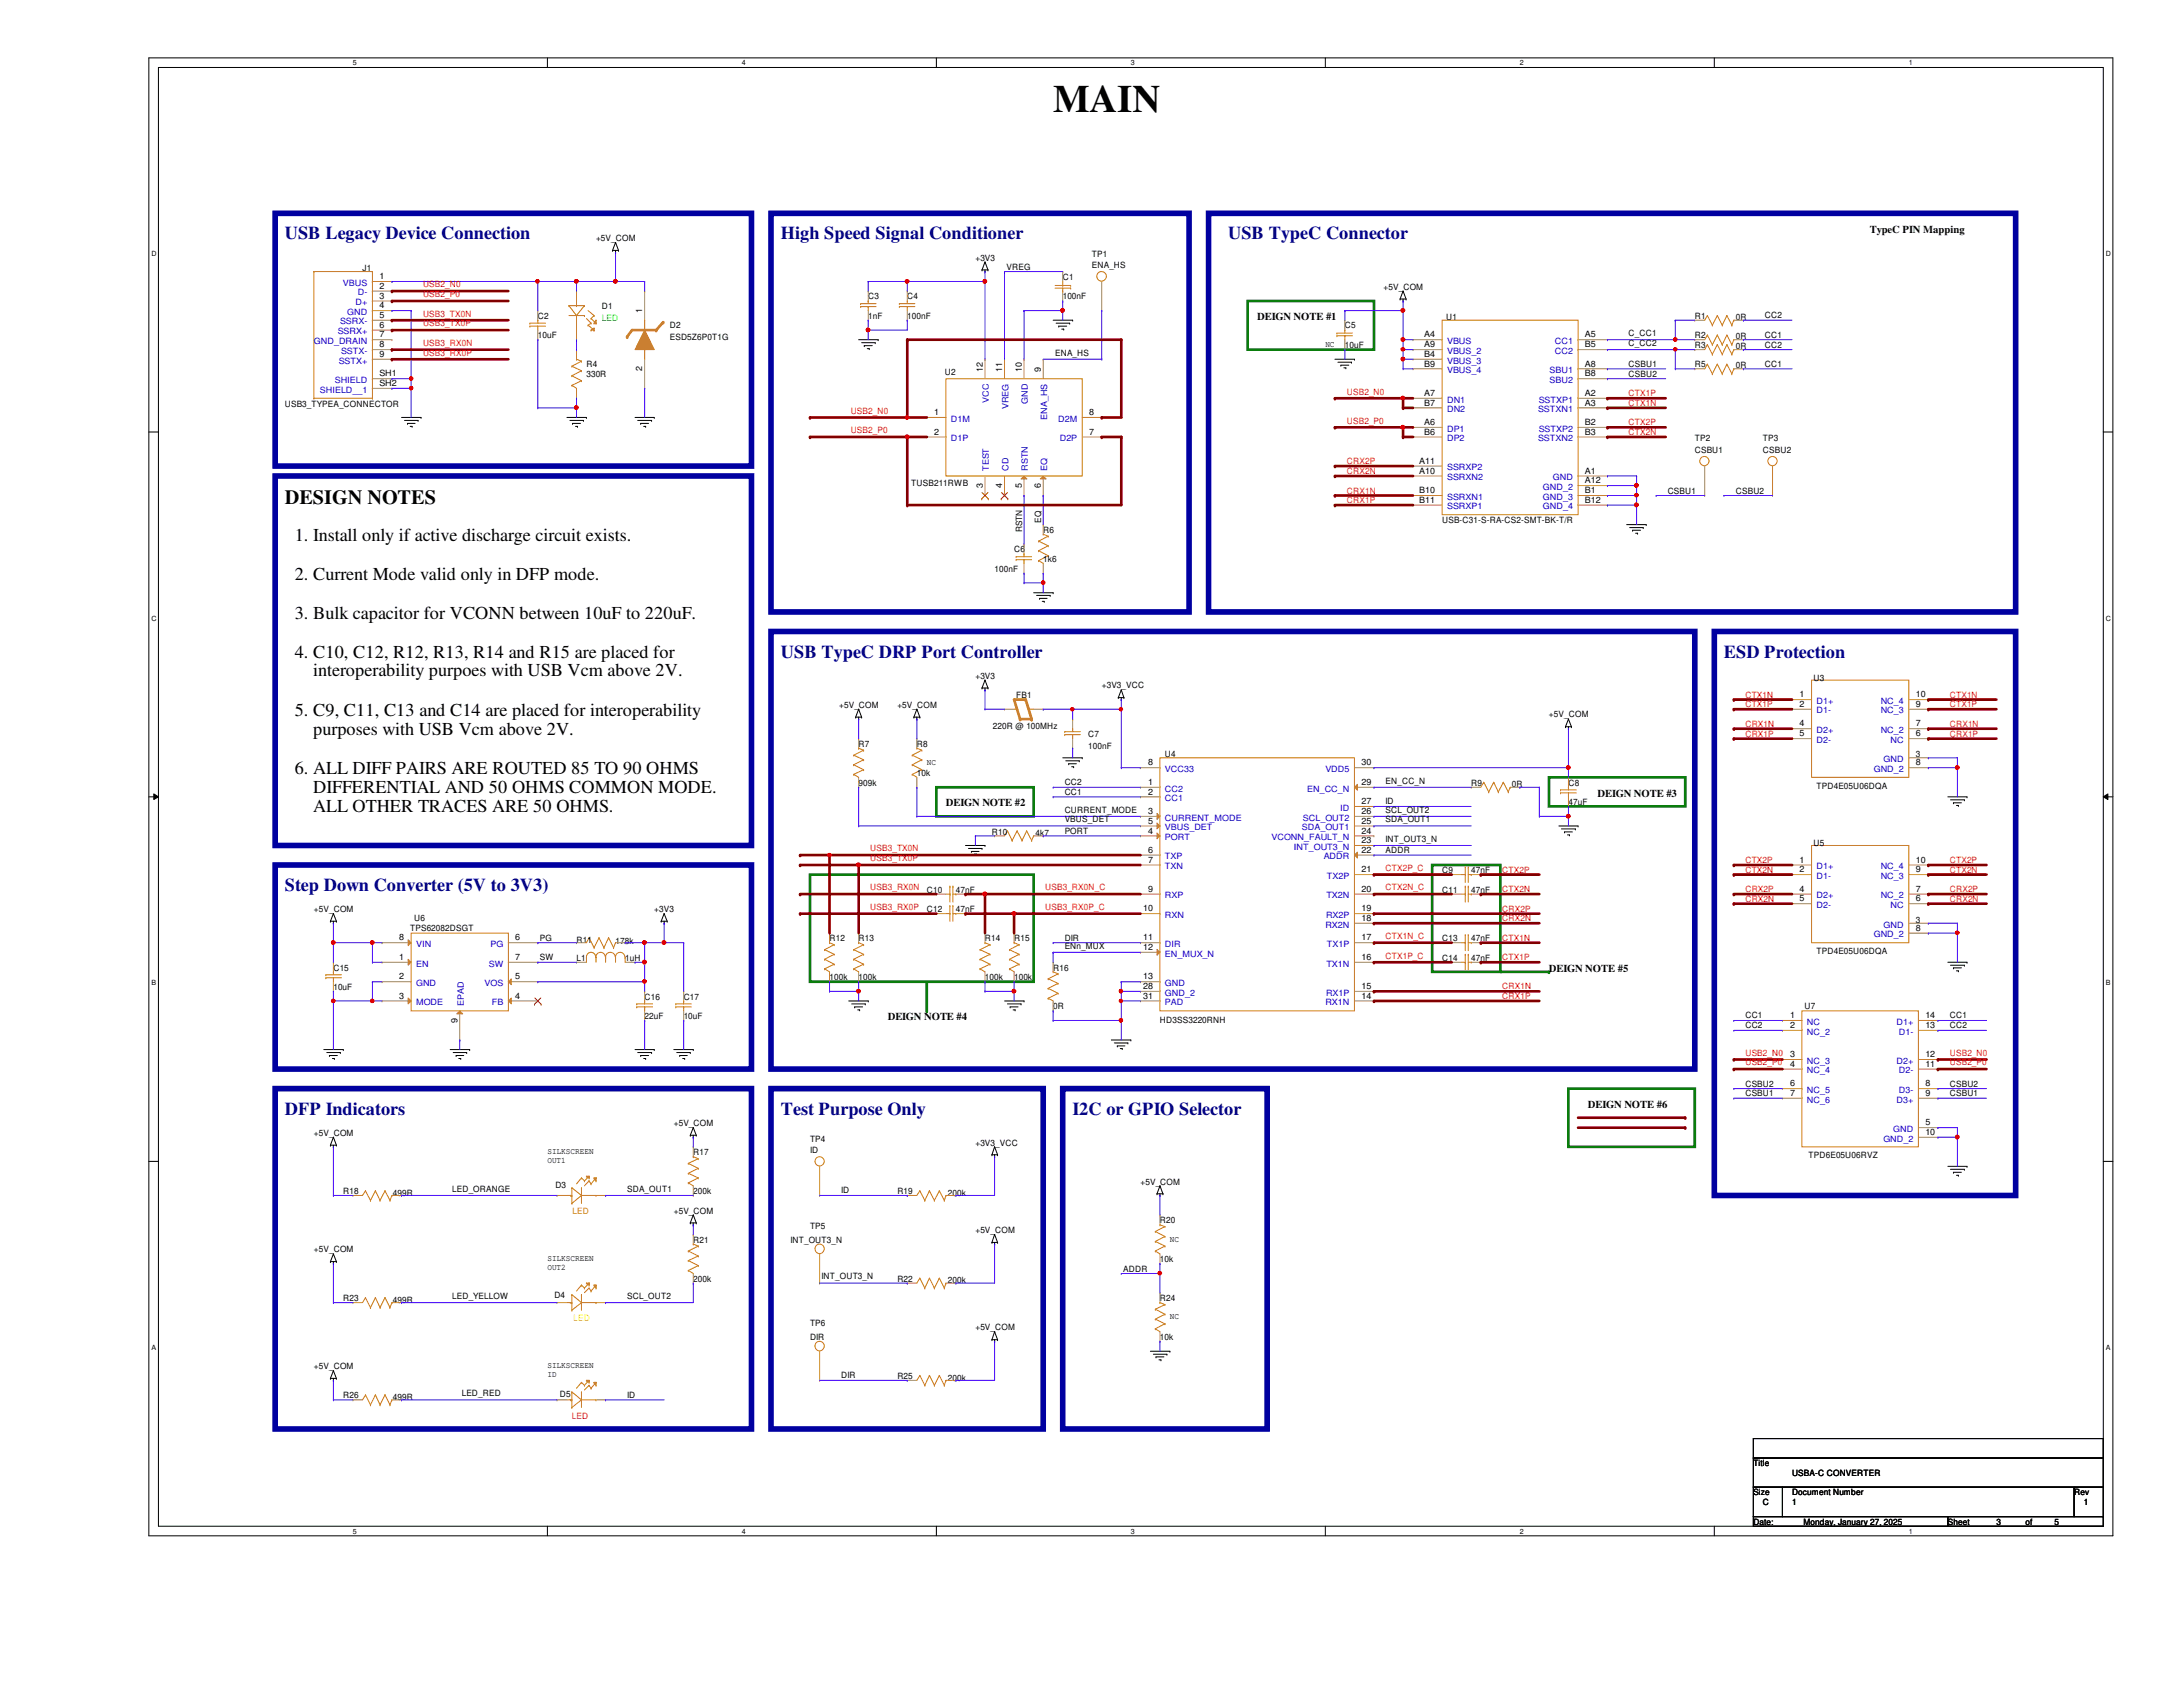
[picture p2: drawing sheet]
<svg xmlns="http://www.w3.org/2000/svg" width="279mm" height="216mm" viewBox="0 0 279 216" stroke-linecap="round" stroke-linejoin="round" font-family="sans-serif">
<defs><g id="words">
<text font-size="5" x="134.8" y="14.4">MAIN</text>
<text font-size="2.6" x="36.4" y="64.5">DESIGN NOTES</text>
<g font-size="2.3" fill="#000080">
<text x="36.4" y="30.6">USB Legacy Device Connection</text>
<text x="99.9" y="30.6">High Speed Signal Conditioner</text>
<text x="157.2" y="30.6">USB TypeC Connector</text>
<text x="99.9" y="84.2">USB TypeC DRP Port Controller</text>
<text x="220.6" y="84.2">ESD Protection</text>
<text x="36.4" y="114">Step Down Converter (5V to 3V3)</text>
<text x="36.4" y="142.7">DFP Indicators</text>
<text x="99.9" y="142.7">Test Purpose Only</text>
<text x="137.3" y="142.7">I2C or GPIO Selector</text>
</g>
<g font-size="2.3">
<text x="37.7" y="69.2">1. Install only if active discharge circuit exists.</text>
<text x="37.7" y="74.2">2. Current Mode valid only in DFP mode.</text>
<text x="37.7" y="79.2">3. Bulk capacitor for VCONN between 10uF to 220uF.</text>
<text x="37.7" y="84.2">4. C10, C12, R12, R13, R14 and R15 are placed for</text>
<text x="40.1" y="86.6">interoperability purpoes with USB Vcm above 2V.</text>
<text x="37.7" y="91.6">5. C9, C11, C13 and C14 are placed for interoperability</text>
<text x="40.1" y="94">purposes with USB Vcm above 2V.</text>
<text x="37.7" y="99.1">6. ALL DIFF PAIRS ARE ROUTED 85 TO 90 OHMS</text>
<text x="40.1" y="101.5">DIFFERENTIAL AND 50 OHMS COMMON MODE.</text>
<text x="40.1" y="103.9">ALL OTHER TRACES ARE 50 OHMS.</text>
</g>
<g font-size="1.4">
<text x="239.3" y="29.8">TypeC PIN Mapping</text>
<text x="160.9" y="41">DEIGN NOTE #1</text>
<text x="204.5" y="102">DEIGN NOTE #3</text>
<text x="121.1" y="103.2">DEIGN NOTE #2</text>
<text x="198.2" y="124.4">DEIGN NOTE #5</text>
<text x="113.6" y="130.6">DEIGN NOTE #4</text>
<text x="203.2" y="141.8">DEIGN NOTE #6</text>
</g>
<g font-size="1.1">
<text x="46.4" y="34.7">J1</text>
<text x="48.6" y="35.7">1</text>
<text x="76.3" y="30.9">+5V_COM</text>
<text x="124.8" y="33.4">+3V3</text>
<text x="128.8" y="34.5">VREG</text>
<text x="136" y="35.8">C1</text>
<text x="139.7" y="32.9">TP1</text>
<text x="139.7" y="34.3">ENA_HS</text>
<text x="48.6" y="37">2</text>
<text x="48.6" y="38.2">3</text>
<text x="48.6" y="39.5">4</text>
<text x="48.6" y="40.7">5</text>
<text x="48.6" y="42">6</text>
<text x="68.8" y="40.8">C2</text>
<text x="77" y="39.6">D1</text>
<text x="82.2" y="40.1" transform="rotate(-90 82.2 40.1)">1</text>
<text x="111.1" y="40.8">1nF</text>
<text x="111.1" y="38.3">C3</text>
<text x="116.1" y="40.8">100nF</text>
<text x="116.1" y="38.3">C4</text>
<text x="136" y="38.3">100nF</text>
<text x="177.1" y="37.1">+5V_COM</text>
<text x="185.1" y="40.9">U1</text>
<text x="216.9" y="40.8">R1</text>
<text x="222.2" y="40.9">0R</text>
<text x="225.9" y="40.7">CC2</text>
<text x="48.6" y="43.2">7</text>
<text x="48.6" y="44.4">8</text>
<text x="48.6" y="45.7">9</text>
<text x="68.8" y="43.3">10uF</text>
<text x="75.1" y="47">R4</text>
<text x="82.2" y="47.5" transform="rotate(-90 82.2 47.5)">2</text>
<text x="85.7" y="42">D2</text>
<text x="85.7" y="43.6">ESD5Z6P0T1G</text>
<text x="125.8" y="47.6" transform="rotate(-90 125.8 47.6)">12</text>
<text x="128.3" y="47.6" transform="rotate(-90 128.3 47.6)">11</text>
<text x="130.8" y="47.6" transform="rotate(-90 130.8 47.6)">10</text>
<text x="133.2" y="47.6" transform="rotate(-90 133.2 47.6)">9</text>
<text x="135" y="45.5">ENA_HS</text>
<text x="169.6" y="44.4">NC</text>
<text x="172.1" y="44.5">10uF</text>
<text x="172.1" y="42">C5</text>
<text x="182.3" y="43.2">A4</text>
<text x="182.3" y="44.4">A9</text>
<text x="182.3" y="45.7">B4</text>
<text x="182.3" y="46.9">B9</text>
<text x="202.9" y="43.2">A5</text>
<text x="202.9" y="46.9">A8</text>
<text x="202.9" y="44.4">B5</text>
<text x="208.4" y="43">C_CC1</text>
<text x="208.4" y="44.3">C_CC2</text>
<text x="208.4" y="46.9">CSBU1</text>
<text x="216.9" y="47">R5</text>
<text x="216.9" y="43.3">R2</text>
<text x="216.9" y="44.5">R3</text>
<text x="222.2" y="47.2">0R</text>
<text x="222.2" y="43.4">0R</text>
<text x="222.2" y="44.7">0R</text>
<text x="225.9" y="43.2">CC1</text>
<text x="225.9" y="44.5">CC2</text>
<text x="225.9" y="46.9">CC1</text>
<text x="36.4" y="52">USB3_TYPEA_CONNECTOR</text>
<text x="48.6" y="48.2">SH1</text>
<text x="48.6" y="49.4">SH2</text>
<text x="75.1" y="48.3">330R</text>
<text x="119.5" y="53.1">1</text>
<text x="120.9" y="48">U2</text>
<text x="139.4" y="53.1">8</text>
<text x="182.3" y="50.7">A7</text>
<text x="182.3" y="51.9">B7</text>
<text x="202.9" y="50.7">A2</text>
<text x="202.9" y="51.9">A3</text>
<text x="202.9" y="48.2">B8</text>
<text x="208.4" y="48.2">CSBU2</text>
<text x="119.5" y="55.6">2</text>
<text x="139.4" y="55.6">7</text>
<text x="181.7" y="59.4">A11</text>
<text x="182.3" y="54.4">A6</text>
<text x="182.3" y="55.6">B6</text>
<text x="202.9" y="54.4">B2</text>
<text x="202.9" y="55.6">B3</text>
<text x="216.9" y="56.5">TP2</text>
<text x="216.9" y="58">CSBU1</text>
<text x="225.6" y="56.5">TP3</text>
<text x="225.6" y="58">CSBU2</text>
<text x="116.6" y="62.2">TUSB211RWB</text>
<text x="125.8" y="62.4" transform="rotate(-90 125.8 62.4)">3</text>
<text x="128.3" y="62.4" transform="rotate(-90 128.3 62.4)">4</text>
<text x="130.8" y="62.4" transform="rotate(-90 130.8 62.4)">5</text>
<text x="133.2" y="62.4" transform="rotate(-90 133.2 62.4)">6</text>
<text x="181.7" y="60.6">A10</text>
<text x="181.7" y="63.1">B10</text>
<text x="181.7" y="64.3">B11</text>
<text x="202.9" y="60.6">A1</text>
<text x="202.9" y="61.8">A12</text>
<text x="202.9" y="63.1">B1</text>
<text x="202.9" y="64.3">B12</text>
<text x="213.4" y="63.2">CSBU1</text>
<text x="222.2" y="63.2">CSBU2</text>
<text x="129.8" y="70.7">C6</text>
<text x="130.8" y="68.1" transform="rotate(-90 130.8 68.1)">RSTN</text>
<text x="133.3" y="66.9" transform="rotate(-90 133.3 66.9)">EQ</text>
<text x="133.5" y="71.9">1k6</text>
<text x="133.5" y="68.2">R6</text>
<text x="184.6" y="66.9">USB-C31-S-RA-CS2-SMT-BK-T/R</text>
<text x="127.3" y="73.2">100nF</text>
<text x="124.8" y="86.9">+3V3</text>
<text x="130" y="89.4">FB1</text>
<text x="141" y="88.1">+3V3_VCC</text>
<text x="230.3" y="89.2">1</text>
<text x="232.1" y="87.1">U3</text>
<text x="245.2" y="89.2">10</text>
<text x="107.4" y="90.6">+5V_COM</text>
<text x="109.9" y="95.6">R7</text>
<text x="114.9" y="90.6">+5V_COM</text>
<text x="117.3" y="95.6">R8</text>
<text x="127.1" y="93.3">220R @ 100MHz</text>
<text x="139.3" y="95.8">100nF</text>
<text x="139.3" y="94.3">C7</text>
<text x="198.2" y="91.8">+5V_COM</text>
<text x="230.3" y="90.5">2</text>
<text x="230.3" y="93">4</text>
<text x="230.3" y="94.2">5</text>
<text x="245.2" y="94.2">6</text>
<text x="245.2" y="93">7</text>
<text x="245.2" y="90.5">9</text>
<text x="109.9" y="100.5">909k</text>
<text x="117.3" y="99.3">10k</text>
<text x="118.6" y="97.9">NC</text>
<text x="136.3" y="100.5">CC2</text>
<text x="136.3" y="101.7">CC1</text>
<text x="146.9" y="100.5">1</text>
<text x="146.9" y="101.7">2</text>
<text x="146.9" y="98">8</text>
<text x="149.1" y="96.8">U4</text>
<text x="174.2" y="100.5">29</text>
<text x="174.2" y="98">30</text>
<text x="177.3" y="100.3">EN_CC_N</text>
<text x="188.3" y="100.5">R9</text>
<text x="193.5" y="100.7">0R</text>
<text x="200.7" y="100.5">C8</text>
<text x="232.5" y="100.9">TPD4E05U06DQA</text>
<text x="245.2" y="96.9">3</text>
<text x="245.2" y="98">8</text>
<text x="127" y="106.9">R10</text>
<text x="132.5" y="107">4k7</text>
<text x="136.3" y="106.7">PORT</text>
<text x="136.3" y="104">CURRENT_MODE</text>
<text x="136.3" y="105.2">VBUS_DET</text>
<text x="146.9" y="104.2">3</text>
<text x="146.9" y="106.7">4</text>
<text x="146.9" y="105.4">5</text>
<text x="174.2" y="107.9">23</text>
<text x="174.2" y="106.7">24</text>
<text x="174.2" y="105.4">25</text>
<text x="174.2" y="104.2">26</text>
<text x="174.2" y="102.9">27</text>
<text x="177.3" y="103">ID</text>
<text x="177.3" y="104">SCL_OUT2</text>
<text x="177.3" y="105.2">SDA_OUT1</text>
<text x="177.3" y="107.7">INT_OUT3_N</text>
<text x="200.7" y="103">47uF</text>
<text x="146.9" y="109.1">6</text>
<text x="146.9" y="110.4">7</text>
<text x="174.2" y="111.6">21</text>
<text x="174.2" y="109.1">22</text>
<text x="177.3" y="109.2">ADDR</text>
<text x="184.6" y="111.8">C9</text>
<text x="188.3" y="111.8">47nF</text>
<text x="230.3" y="110.4">1</text>
<text x="230.3" y="111.6">2</text>
<text x="232.1" y="108.2">U5</text>
<text x="245.2" y="111.6">9</text>
<text x="245.2" y="110.4">10</text>
<text x="40.2" y="116.7">+5V_COM</text>
<text x="52.5" y="119.2">TPS62082DSGT</text>
<text x="53" y="117.9">U6</text>
<text x="83.7" y="116.7">+3V3</text>
<text x="118.6" y="114.3">C10</text>
<text x="118.6" y="116.7">C12</text>
<text x="122.3" y="114.3">47nF</text>
<text x="122.3" y="116.7">47nF</text>
<text x="146.3" y="116.6">10</text>
<text x="146.9" y="114.1">9</text>
<text x="174.2" y="117.9">18</text>
<text x="174.2" y="116.6">19</text>
<text x="174.2" y="114.1">20</text>
<text x="184.6" y="114.3">C11</text>
<text x="188.3" y="114.3">47nF</text>
<text x="230.3" y="114.1">4</text>
<text x="230.3" y="115.4">5</text>
<text x="245.2" y="118.1">3</text>
<text x="245.2" y="115.4">6</text>
<text x="245.2" y="114.1">7</text>
<text x="245.2" y="119.1">8</text>
<text x="42.7" y="124.2">C15</text>
<text x="51.1" y="122.9">1</text>
<text x="51.1" y="125.3">2</text>
<text x="51.1" y="120.4">8</text>
<text x="66" y="125.3">5</text>
<text x="66" y="120.4">6</text>
<text x="66" y="122.9">7</text>
<text x="69.1" y="122.9">SW</text>
<text x="69.1" y="120.4">PG</text>
<text x="73.8" y="122.9">L1</text>
<text x="73.8" y="120.7">R11</text>
<text x="78.8" y="120.8">178k</text>
<text x="80" y="122.9">1uH</text>
<text x="106.2" y="125.4">100k</text>
<text x="106.2" y="120.5">R12</text>
<text x="109.9" y="125.4">100k</text>
<text x="109.9" y="120.5">R13</text>
<text x="126.1" y="125.4">100k</text>
<text x="126.1" y="120.5">R14</text>
<text x="129.8" y="125.4">100k</text>
<text x="129.8" y="120.5">R15</text>
<text x="134.8" y="124.2">R16</text>
<text x="136.3" y="120.4">DIR</text>
<text x="136.3" y="121.4">ENn_MUX</text>
<text x="146.3" y="120.4">11</text>
<text x="146.3" y="121.6">12</text>
<text x="146.3" y="125.3">13</text>
<text x="174.2" y="122.9">16</text>
<text x="174.2" y="120.4">17</text>
<text x="184.6" y="122.9">C14</text>
<text x="184.6" y="120.5">C13</text>
<text x="188.3" y="122.9">47nF</text>
<text x="188.3" y="120.5">47nF</text>
<text x="232.5" y="122.1">TPD4E05U06DQA</text>
<text x="42.7" y="126.7">10uF</text>
<text x="51.1" y="127.8">3</text>
<text x="58.5" y="130.9" transform="rotate(-90 58.5 130.9)">9</text>
<text x="66" y="127.8">4</text>
<text x="82.5" y="130.4">22uF</text>
<text x="82.5" y="127.9">C16</text>
<text x="87.5" y="130.4">10uF</text>
<text x="87.5" y="127.9">C17</text>
<text x="134.8" y="129.2">0R</text>
<text x="146.3" y="126.6">28</text>
<text x="146.3" y="127.8">31</text>
<text x="148.5" y="130.9">HD3SS3220RNH</text>
<text x="174.2" y="127.8">14</text>
<text x="174.2" y="126.6">15</text>
<text x="223.4" y="130.3">CC1</text>
<text x="223.4" y="131.6">CC2</text>
<text x="229.1" y="130.3">1</text>
<text x="229.1" y="131.6">2</text>
<text x="231" y="129.2">U7</text>
<text x="246.4" y="131.6">13</text>
<text x="246.4" y="130.3">14</text>
<text x="249.6" y="130.3">CC1</text>
<text x="249.6" y="131.6">CC2</text>
<text x="229.1" y="135.3">3</text>
<text x="229.1" y="136.5">4</text>
<text x="246.4" y="136.5">11</text>
<text x="246.4" y="135.3">12</text>
<text x="223.4" y="139.1">CSBU2</text>
<text x="223.4" y="140.3">CSBU1</text>
<text x="229.1" y="139">6</text>
<text x="229.1" y="140.2">7</text>
<text x="246.4" y="139">8</text>
<text x="246.4" y="140.2">9</text>
<text x="249.6" y="139.1">CSBU2</text>
<text x="249.6" y="140.3">CSBU1</text>
<text x="40.2" y="145.4">+5V_COM</text>
<text x="70.1" y="147.7">SILKSCREEN</text>
<text x="70.1" y="148.8">OUT1</text>
<text x="86.2" y="144.1">+5V_COM</text>
<text x="88.7" y="147.8">R17</text>
<text x="103.7" y="146.1">TP4</text>
<text x="103.7" y="147.6">ID</text>
<text x="124.8" y="146.6">+3V3_VCC</text>
<text x="231.5" y="148.2">TPD6E05U06RVZ</text>
<text x="246.4" y="144">5</text>
<text x="246.4" y="145.2">10</text>
<text x="43.9" y="152.8">R18</text>
<text x="50.3" y="153.1">499R</text>
<text x="57.9" y="152.5">LED_ORANGE</text>
<text x="71.1" y="152.1">D3</text>
<text x="80.3" y="152.5">SDA_OUT1</text>
<text x="86.2" y="155.3">+5V_COM</text>
<text x="88.7" y="152.8">200k</text>
<text x="107.7" y="152.7">ID</text>
<text x="114.9" y="152.8">R19</text>
<text x="121.3" y="153.1">200k</text>
<text x="146" y="151.6">+5V_COM</text>
<text x="40.2" y="160.3">+5V_COM</text>
<text x="70.1" y="161.4">SILKSCREEN</text>
<text x="88.7" y="159">R21</text>
<text x="101.2" y="159">INT_OUT3_N</text>
<text x="103.7" y="157.3">TP5</text>
<text x="124.8" y="157.8">+5V_COM</text>
<text x="148.5" y="161.5">10k</text>
<text x="148.5" y="156.5">R20</text>
<text x="149.7" y="158.9">NC</text>
<text x="43.9" y="166.5">R23</text>
<text x="50.3" y="166.8">499R</text>
<text x="57.9" y="166.2">LED_YELLOW</text>
<text x="70.1" y="162.5">OUT2</text>
<text x="71" y="166.2">D4</text>
<text x="80.3" y="166.2">SCL_OUT2</text>
<text x="88.7" y="164">200k</text>
<text x="105.2" y="163.7">INT_OUT3_N</text>
<text x="114.9" y="164">R22</text>
<text x="121.3" y="164.3">200k</text>
<text x="143.8" y="162.7">ADDR</text>
<text x="148.5" y="166.5">R24</text>
<text x="103.7" y="169.8">TP6</text>
<text x="103.7" y="171.5">DIR</text>
<text x="124.8" y="170.3">+5V_COM</text>
<text x="148.5" y="171.5">10k</text>
<text x="149.7" y="168.9">NC</text>
<text x="40.2" y="175.2">+5V_COM</text>
<text x="43.9" y="178.9">R26</text>
<text x="50.3" y="179.2">499R</text>
<text x="59.1" y="178.7">LED_RED</text>
<text x="70.1" y="175.1">SILKSCREEN</text>
<text x="70.1" y="176.2">ID</text>
<text x="71.7" y="178.8">D5</text>
<text x="80.3" y="178.9">ID</text>
<text x="107.7" y="176.4">DIR</text>
<text x="114.9" y="176.5">R25</text>
<text x="121.3" y="176.7">200k</text>
<text x="224.4" y="187.7">Title</text>
<text x="224.4" y="191.4">Size</text>
<text x="229.4" y="188.9">USBA-C CONVERTER</text>
<text x="229.4" y="191.4">Document Number</text>
<text x="265.5" y="191.4">Rev</text>
<text x="224.4" y="195.2">Date:</text>
<text x="225.6" y="192.7">C</text>
<text x="229.4" y="192.7">1</text>
<text x="230.8" y="195.2">Monday, January 27, 2025</text>
<text x="249.3" y="195.2">Sheet</text>
<text x="255.5" y="195.2">3</text>
<text x="259.2" y="195.2">of</text>
<text x="263" y="195.2">5</text>
<text x="266.7" y="192.7">1</text>
</g>
<g font-size="1.1" fill="#00c">
<text x="43.5" y="41.5">SSRX-</text>
<text x="43.9" y="36.6">VBUS</text>
<text x="44.4" y="40.3">GND</text>
<text x="45.5" y="39.1">D+</text>
<text x="45.8" y="37.8">D-</text>
<text x="40.2" y="44">GND_DRAIN</text>
<text x="43.2" y="42.8">SSRX+</text>
<text x="43.3" y="46.5">SSTX+</text>
<text x="43.6" y="45.3">SSTX-</text>
<text x="185.2" y="44">VBUS</text>
<text x="185.2" y="45.3">VBUS_2</text>
<text x="185.2" y="46.5">VBUS_3</text>
<text x="185.2" y="47.8">VBUS_4</text>
<text x="198.3" y="47.8">SBU1</text>
<text x="199" y="44">CC1</text>
<text x="199" y="45.3">CC2</text>
<text x="40.9" y="50.2">SHIELD__1</text>
<text x="42.8" y="49">SHIELD</text>
<text x="121.7" y="54">D1M</text>
<text x="126.6" y="51.6" transform="rotate(-90 126.6 51.6)">VCC</text>
<text x="129.1" y="52.4" transform="rotate(-90 129.1 52.4)">VREG</text>
<text x="131.6" y="51.7" transform="rotate(-90 131.6 51.7)">GND</text>
<text x="134" y="53.7" transform="rotate(-90 134 53.7)">ENA_HS</text>
<text x="135.4" y="54">D2M</text>
<text x="185.2" y="51.5">DN1</text>
<text x="185.2" y="52.7">DN2</text>
<text x="196.8" y="52.7">SSTXN1</text>
<text x="196.9" y="51.5">SSTXP1</text>
<text x="198.3" y="49">SBU2</text>
<text x="121.7" y="56.5">D1P</text>
<text x="135.6" y="56.5">D2P</text>
<text x="185.2" y="55.2">DP1</text>
<text x="185.2" y="56.5">DP2</text>
<text x="196.8" y="56.5">SSTXN2</text>
<text x="196.9" y="55.2">SSTXP2</text>
<text x="126.6" y="60.3" transform="rotate(-90 126.6 60.3)">TEST</text>
<text x="129.1" y="60.3" transform="rotate(-90 129.1 60.3)">CD</text>
<text x="131.6" y="60.3" transform="rotate(-90 131.6 60.3)">RSTN</text>
<text x="134" y="60.3" transform="rotate(-90 134 60.3)">EQ</text>
<text x="185.2" y="61.5">SSRXN2</text>
<text x="185.2" y="60.2">SSRXP2</text>
<text x="185.2" y="64">SSRXN1</text>
<text x="185.2" y="65.2">SSRXP1</text>
<text x="197.5" y="62.7">GND_2</text>
<text x="197.5" y="64">GND_3</text>
<text x="197.5" y="65.2">GND_4</text>
<text x="198.8" y="61.5">GND</text>
<text x="232.5" y="90.1">D1+</text>
<text x="232.5" y="91.3">D1-</text>
<text x="232.5" y="93.8">D2+</text>
<text x="232.5" y="95.1">D2-</text>
<text x="240.7" y="93.8">NC_2</text>
<text x="240.7" y="91.3">NC_3</text>
<text x="240.7" y="90.1">NC_4</text>
<text x="242" y="95.1">NC</text>
<text x="149.1" y="101.3">CC2</text>
<text x="149.1" y="98.8">VCC33</text>
<text x="167.3" y="101.3">EN_CC_N</text>
<text x="169.6" y="98.8">VDD5</text>
<text x="239.8" y="98.8">GND_2</text>
<text x="241.1" y="97.5">GND</text>
<text x="149.1" y="102.5">CC1</text>
<text x="149.1" y="105">CURRENT_MODE</text>
<text x="149.1" y="107.5">PORT</text>
<text x="149.1" y="106.3">VBUS_DET</text>
<text x="162.7" y="107.5">VCONN_FAULT_N</text>
<text x="166.6" y="106.3">SDA_OUT1</text>
<text x="166.8" y="105">SCL_OUT2</text>
<text x="171.5" y="103.8">ID</text>
<text x="149.1" y="110">TXP</text>
<text x="149.1" y="111.3">TXN</text>
<text x="165.6" y="108.8">INT_OUT3_N</text>
<text x="169.4" y="110">ADDR</text>
<text x="169.8" y="112.5">TX2P</text>
<text x="232.5" y="111.3">D1+</text>
<text x="232.5" y="112.5">D1-</text>
<text x="240.7" y="112.5">NC_3</text>
<text x="240.7" y="111.3">NC_4</text>
<text x="149.1" y="115">RXP</text>
<text x="149.1" y="117.5">RXN</text>
<text x="169.6" y="118.7">RX2N</text>
<text x="169.7" y="117.5">RX2P</text>
<text x="169.8" y="115">TX2N</text>
<text x="232.5" y="115">D2+</text>
<text x="232.5" y="116.2">D2-</text>
<text x="239.8" y="120">GND_2</text>
<text x="240.7" y="115">NC_2</text>
<text x="241.1" y="118.7">GND</text>
<text x="242" y="116.2">NC</text>
<text x="53.3" y="123.7">EN</text>
<text x="53.3" y="121.2">VIN</text>
<text x="62.6" y="123.7">SW</text>
<text x="62.8" y="121.2">PG</text>
<text x="149.1" y="121.2">DIR</text>
<text x="149.1" y="122.4">EN_MUX_N</text>
<text x="169.8" y="123.7">TX1N</text>
<text x="169.8" y="121.2">TX1P</text>
<text x="53.3" y="126.2">GND</text>
<text x="53.3" y="128.7">MODE</text>
<text x="59.4" y="128.7" transform="rotate(-90 59.4 128.7)">EPAD</text>
<text x="62" y="126.2">VOS</text>
<text x="62.9" y="128.7">FB</text>
<text x="149.1" y="126.2">GND</text>
<text x="149.1" y="127.4">GND_2</text>
<text x="149.1" y="128.7">PAD</text>
<text x="169.6" y="128.7">RX1N</text>
<text x="169.7" y="127.4">RX1P</text>
<text x="231.3" y="131.1">NC</text>
<text x="242.7" y="131.1">D1+</text>
<text x="231.3" y="132.4">NC_2</text>
<text x="231.3" y="136.1">NC_3</text>
<text x="231.3" y="137.4">NC_4</text>
<text x="242.7" y="136.1">D2+</text>
<text x="243" y="137.4">D2-</text>
<text x="243" y="132.4">D1-</text>
<text x="231.3" y="139.9">NC_5</text>
<text x="231.3" y="141.1">NC_6</text>
<text x="242.7" y="141.1">D3+</text>
<text x="243" y="139.9">D3-</text>
<text x="241" y="146.1">GND_2</text>
<text x="242.3" y="144.9">GND</text>
</g>
<g font-size="1.1" fill="#f00">
<text x="54.1" y="36.8">USB2_N0</text>
<text x="54.1" y="38.1">USB2_P0</text>
<text x="54.1" y="40.5">USB3_TX0N</text>
<text x="54.1" y="41.8">USB3_TX0P</text>
<text x="54.1" y="44.3">USB3_RX0N</text>
<text x="54.1" y="45.5">USB3_RX0P</text>
<text x="108.9" y="53">USB2_N0</text>
<text x="172.4" y="50.5">USB2_N0</text>
<text x="208.4" y="50.7">CTX1P</text>
<text x="208.4" y="51.9">CTX1N</text>
<text x="108.9" y="55.5">USB2_P0</text>
<text x="172.4" y="54.2">USB2_P0</text>
<text x="172.4" y="59.4">CRX2P</text>
<text x="208.4" y="54.4">CTX2P</text>
<text x="208.4" y="55.7">CTX2N</text>
<text x="172.4" y="60.7">CRX2N</text>
<text x="172.4" y="63.2">CRX1N</text>
<text x="172.4" y="64.4">CRX1P</text>
<text x="223.4" y="89.3">CTX1N</text>
<text x="249.6" y="89.3">CTX1N</text>
<text x="223.4" y="90.5">CTX1P</text>
<text x="223.4" y="93">CRX1N</text>
<text x="223.4" y="94.3">CRX1P</text>
<text x="249.6" y="90.5">CTX1P</text>
<text x="249.6" y="93">CRX1N</text>
<text x="249.6" y="94.3">CRX1P</text>
<text x="111.4" y="114">USB3_RX0N</text>
<text x="111.4" y="109">USB3_TX0N</text>
<text x="111.4" y="110.2">USB3_TX0P</text>
<text x="133.8" y="114">USB3_RX0N_C</text>
<text x="177.3" y="111.5">CTX2P_C</text>
<text x="177.3" y="114">CTX2N_C</text>
<text x="192.3" y="111.7">CTX2P</text>
<text x="223.4" y="110.4">CTX2P</text>
<text x="223.4" y="111.7">CTX2N</text>
<text x="249.6" y="110.4">CTX2P</text>
<text x="249.6" y="111.7">CTX2N</text>
<text x="111.4" y="116.5">USB3_RX0P</text>
<text x="133.8" y="116.5">USB3_RX0P_C</text>
<text x="192.3" y="114.2">CTX2N</text>
<text x="192.3" y="116.7">CRX2P</text>
<text x="192.3" y="117.9">CRX2N</text>
<text x="223.4" y="114.2">CRX2P</text>
<text x="223.4" y="115.4">CRX2N</text>
<text x="249.6" y="114.2">CRX2P</text>
<text x="249.6" y="115.4">CRX2N</text>
<text x="177.3" y="120.2">CTX1N_C</text>
<text x="177.3" y="122.7">CTX1P_C</text>
<text x="192.3" y="120.4">CTX1N</text>
<text x="192.3" y="122.9">CTX1P</text>
<text x="192.3" y="126.6">CRX1N</text>
<text x="192.3" y="127.8">CRX1P</text>
<text x="223.4" y="135.1">USB2_N0</text>
<text x="223.4" y="136.4">USB2_P0</text>
<text x="249.6" y="135.1">USB2_N0</text>
<text x="249.6" y="136.4">USB2_P0</text>
<text x="73.2" y="181.6">LED</text>
</g>
<text font-size="1.1" fill="#0f0" x="77" y="41.1">LED</text>
<text font-size="1.1" fill="#ff8000" x="73.3" y="155.3">LED</text>
<text font-size="1.1" fill="#ff0" x="73.4" y="169.1">LED</text>
<g font-size=".9">
<text x="45.2" y="8.3">5</text>
<text x="95" y="8.3">4</text>
<text x="144.7" y="8.3">3</text>
<text x="194.5" y="8.3">2</text>
<text x="244.3" y="8.3">1</text>
<text x="19.4" y="32.8">D</text>
<text x="269.5" y="32.8">D</text>
<text x="19.4" y="79.4">C</text>
<text x="269.5" y="79.4">C</text>
<text x="19.4" y="126.1">B</text>
<text x="269.5" y="126.1">B</text>
<text x="19.4" y="172.8">A</text>
<text x="269.5" y="172.8">A</text>
<text x="45.2" y="196.3">5</text>
<text x="95" y="196.3">4</text>
<text x="144.7" y="196.3">3</text>
<text x="194.5" y="196.3">2</text>
<text x="244.3" y="196.3">1</text>
</g>
</g></defs>
<path d="M19.1 7.4h251.3v189.2h-251.3zM20.3 8.6h248.9v186.7h-248.9z" fill="none" stroke="#000" stroke-width=".13"/>
<g fill="#fff">
<path d="M45.2 7.5h.5v1.1h-.5z"/>
<path d="M45.2 195.5h.5v1h-.5z"/>
</g>
<path d="M70.1 7.4v1.2M70.1 195.3v1.3" fill="none" stroke="#000" stroke-width=".13"/>
<g fill="#fff">
<path d="M95 7.5h.5v1.1h-.5z"/>
<path d="M95 195.5h.5v1h-.5z"/>
</g>
<path d="M119.8 7.4v1.2M119.8 195.3v1.3" fill="none" stroke="#000" stroke-width=".13"/>
<g fill="#fff">
<path d="M144.7 7.5h.5v1.1h-.5z"/>
<path d="M144.7 195.5h.5v1h-.5z"/>
</g>
<path d="M169.6 7.4v1.2M169.6 195.3v1.3" fill="none" stroke="#000" stroke-width=".13"/>
<g fill="#fff">
<path d="M194.5 7.5h.5v1.1h-.5z"/>
<path d="M194.5 195.5h.5v1h-.5z"/>
</g>
<path d="M219.4 7.4v1.2M219.4 195.3v1.3" fill="none" stroke="#000" stroke-width=".13"/>
<g fill="#fff">
<path d="M244.3 7.5h.5v1.1h-.5z"/>
<path d="M244.3 195.5h.5v1h-.5z"/>
<path d="M19.4 32h.6v1h-.6z"/>
<path d="M269.5 32h.7v1h-.7z"/>
<path d="M19.4 78.6h.6v1h-.6z"/>
<path d="M269.5 78.6h.7v1h-.7z"/>
</g>
<path d="M19.1 55.3h1.2M269.2 55.3h1.2" fill="none" stroke="#000" stroke-width=".13"/>
<g fill="#fff">
<path d="M19.4 125.3h.6v1h-.6z"/>
<path d="M269.5 125.3h.6v1h-.6z"/>
</g>
<path d="M19.1 102h1.2M19.7 101.6l.6 .4-.6 .3zM269.2 102l.6-.4v.7zM269.2 102h1.2" fill="none" stroke="#000" stroke-width=".13"/>
<path d="M19.7 101.6l.6 .4-.6 .3zM269.2 102l.6-.4v.7z" fill="#000"/>
<g fill="#fff">
<path d="M19.4 172h.5v1h-.5z"/>
<path d="M269.5 172h.6v1h-.6z"/>
</g>
<path d="M19.1 148.6h1.2M269.2 148.6h1.2" fill="none" stroke="#000" stroke-width=".13"/>
<path d="M35.2 27.3h61v32.3h-61zM98.7 27.3h53.5v51h-53.5zM154.7 27.3h103.3v51h-103.3zM35.2 60.9h61v47.3h-61zM98.7 80.8h118.2v56h-118.2zM219.4 80.8h38.6v72.2h-38.6zM35.2 110.7h61v26.1h-61zM35.2 139.3h61v43.6h-61zM98.7 139.3h34.8v43.6h-34.8zM136 139.3h26.2v43.6h-26.2z" fill="none" stroke="#0000a0" stroke-width=".72"/>
<path d="M159.7 38.5h16.2v6.2h-16.2zM198.2 99.5h17.5v3.7h-17.5zM103.7 111.9h28.6v13.7h-28.6zM119.8 100.8h12.5v3.7h-12.5zM183.3 110.7h8.7v13.7h-8.7zM192 124.4h6.2" fill="none" stroke="#008000" stroke-width=".34"/>
<circle cx="198.2" cy="124.4" r=".17" fill="#008000"/>
<path d="M200.7 139.3h16.2v7.5h-16.2z" fill="none" stroke="#008000" stroke-width=".34"/>
<path d="M202 143h13.7" fill="none" stroke="#800000" stroke-width=".34"/>
<circle cx="215.7" cy="143" r=".17" fill="#800000"/>
<path d="M202 144.3h13.7" fill="none" stroke="#800000" stroke-width=".34"/>
<circle cx="215.7" cy="144.3" r=".17" fill="#800000"/>
<path d="M118.6 125.6v3.8" fill="none" stroke="#008000" stroke-width=".34"/>
<circle cx="118.6" cy="129.4" r=".17" fill="#008000"/>
<g fill="none" stroke="#000" stroke-width=".13">
<path d="M78.4 32h.1M78.4 32h.8M78.8 32.3h.1M78.8 31h.1M78.8 32v.3M78.8 31l-.4 1M78.8 31l.4 1M79.2 32h.1M125.7 34.5h.1M125.7 34.5h.7M126.1 34.8h.1M126.1 33.5h.1"/>
<path d="M126.1 34.5v.3M126.1 33.5l-.4 1M126.1 33.5l.3 1M126.4 34.5h.1M179.2 38.3h.1M179.2 38.3h.8M179.6 38.5h.1M179.6 37.3h.1M179.6 38.3v.2M179.6 37.3l-.4 1M179.6 37.3l.4 1M180 38.3h.1"/>
<path d="M51.4 53.4h2.5M51.8 53.8h1.7M52.2 54.2h.1M52.2 54.2h.9M52.5 54.6h.2M52.7 54.6h.1M53.5 53.8h.1M53.9 53.4h.1M72.6 53.4h2.5M72.9 53.8h1.8M73.3 54.2h.1M73.3 54.2h1"/>
<path d="M73.7 54.6h.2M73.9 54.6h.1M74.7 53.8h.1M75.1 53.4h.1M81.3 53.4h2.4M81.6 53.8h1.8M82 54.2h.1M82 54.2h1M82.4 54.6h.2M82.6 54.6h.1M83.4 53.8h.1M83.7 53.4h.1"/>
<path d="M109.9 43.5h2.5M110.3 43.9h1.7M110.6 44.2h.1M110.6 44.2h1M111 44.6h.3M111.3 44.6h.1M112 43.9h.1M112.4 43.5h.1M134.8 41h2.5M135.2 41.4h1.7M135.5 41.7h.1M135.5 41.7h1"/>
<path d="M135.9 42.1h.2M136.1 42.1h.1M136.9 41.4h.1M137.3 41h.1M170.9 46h2.5M171.2 46.4h1.8M171.6 46.7h.1M171.6 46.7h1M172 47.1h.3M172.3 47.1h.1M173 46.4h.1M173.4 46h.1"/>
<path d="M132.3 75.9h2.5M132.7 76.2h1.7M133.1 76.6h.1M133.1 76.6h.9M133.4 77h.2M133.6 77h.1M134.4 76.2h.1M134.8 75.9h.1M208.2 67.1h2.5M208.6 67.5h1.7M209 67.9h.1M209 67.9h1"/>
<path d="M209.3 68.2h.3M209.6 68.2h.1M210.3 67.5h.1M210.7 67.1h.1M109.5 91.8h.1M109.5 91.8h.8M109.9 92h.1M109.9 90.8h.1M109.9 91.8v.2M109.9 90.8l-.4 1M109.9 90.8l.4 1M110.3 91.8h.1"/>
<path d="M117 91.8h.1M117 91.8h.7M117.3 92h.1M117.3 90.8h.1M117.3 91.8v.2M117.3 90.8l-.3 1M117.3 90.8l.4 1M117.7 91.8h.1M125.7 88.1h.1M125.7 88.1h.7M126.1 88.3h.1M126.1 87h.1"/>
<path d="M126.1 88.1v.2M126.1 87l-.4 1.1M126.1 87l.3 1.1M126.4 88.1h.1M136 97h2.5M136.4 97.4h1.7M136.8 97.7h.1M136.8 97.7h1M137.2 98.1h.2M137.4 98.1h.1M138.1 97.4h.1M138.5 97h.1"/>
<path d="M143.1 89.3h.1M143.1 89.3h.7M143.5 89.5h.1M143.5 88.3h.1M143.5 89.3v.2M143.5 88.3l-.4 1M143.5 88.3l.3 1M143.8 89.3h.1M200.4 93h.1M200.4 93h.7M200.7 93.3h.1M200.7 92h.1"/>
<path d="M200.7 93v.3M200.7 92l-.3 1M200.7 92l.4 1M201.1 93h.1M42.3 117.9h.1M42.3 117.9h.8M42.7 118.2h.1M42.7 116.9h.1M42.7 117.9v.3M42.7 116.9l-.4 1M42.7 116.9l.4 1M43.1 117.9h.1"/>
<path d="M84.6 117.9h.1M84.6 117.9h.8M85 118.2h.1M85 116.9h.1M85 117.9v.3M85 116.9l-.4 1M85 116.9l.4 1M85.4 117.9h.1M123.6 108.2h2.5M124 108.6h1.7M124.3 109h.1M124.3 109h1"/>
<path d="M124.7 109.3h.3M125 109.3h.1M125.7 108.6h.1M126.1 108.2h.1M199.5 105.7h2.5M199.9 106.1h1.7M200.2 106.5h.1M200.2 106.5h1.1M200.6 106.8h.3M200.9 106.8h.1M201.6 106.1h.1M202 105.7h.1"/>
<path d="M249.3 102h2.5M249.6 102.4h1.8M250 102.7h.1M250 102.7h1M250.4 103.1h.3M250.7 103.1h.1M251.4 102.4h.1M251.8 102h.1M41.4 134.3h2.5M41.8 134.7h1.8M42.2 135.1h.1M42.2 135.1h1"/>
<path d="M42.5 135.5h.3M42.8 135.5h.1M43.6 134.7h.1M43.9 134.3h.1M57.6 134.3h2.5M58 134.7h1.7M58.4 135.1h.1M58.4 135.1h1M58.7 135.5h.3M59 135.5h.1M59.7 134.7h.1M60.1 134.3h.1"/>
<path d="M81.3 134.3h2.4M81.6 134.7h1.8M82 135.1h.1M82 135.1h1M82.4 135.5h.2M82.6 135.5h.1M83.4 134.7h.1M83.7 134.3h.1M86.2 134.3h2.5M86.6 134.7h1.7M87 135.1h.1M87 135.1h1"/>
<path d="M87.4 135.5h.2M87.6 135.5h.1M88.3 134.7h.1M88.7 134.3h.1M108.6 128.1h2.5M109 128.5h1.7M109.4 128.9h.1M109.4 128.9h1M109.8 129.2h.2M110 129.2h.1M110.7 128.5h.1M111.1 128.1h.1"/>
<path d="M128.6 128.1h2.5M128.9 128.5h1.8M129.3 128.9h.1M129.3 128.9h1M129.7 129.2h.2M129.9 129.2h.1M130.7 128.5h.1M131.1 128.1h.1M142.2 133.1h2.5M142.6 133.5h1.8M143 133.9h.1M143 133.9h1"/>
<path d="M143.4 134.2h.2M143.6 134.2h.1M144.4 133.5h.1M144.7 133.1h.1M249.3 123.1h2.5M249.6 123.5h1.8M250 123.9h.1M250 123.9h1M250.4 124.2h.3M250.7 124.2h.1M251.4 123.5h.1M251.8 123.1h.1"/>
<path d="M42.3 146.6h.1M42.3 146.6h.8M42.7 146.8h.1M42.7 145.5h.1M42.7 146.6v.2M42.7 145.5l-.4 1.1M42.7 145.5l.4 1.1M43.1 146.6h.1M88.3 145.3h.1M88.3 156.5h.1M88.3 145.3h.8M88.3 156.5h.8"/>
<path d="M88.7 145.5h.1M88.7 144.3h.1M88.7 156.8h.1M88.7 155.5h.1M88.7 145.3v.2M88.7 156.5v.3M88.7 144.3l-.4 1M88.7 144.3l.4 1M88.7 155.5l-.4 1M88.7 155.5l.4 1M89.1 145.3h.1M89.1 156.5h.1"/>
<path d="M127 159h.1M127 147.8h.1M127 159h.7M127 147.8h.7M127.3 159.2h.1M127.3 158h.1M127.3 148h.1M127.3 146.8h.1M127.3 147.8v.2M127.3 159v.2M127.3 158l-.3 1M127.3 158l.4 1"/>
<path d="M127.3 146.8l-.3 1M127.3 146.8l.4 1M127.7 159h.1M127.7 147.8h.1M148.1 152.8h.1M148.1 152.8h.7M148.5 153h.1M148.5 151.8h.1M148.5 152.8v.2M148.5 151.8l-.4 1M148.5 151.8l.3 1M148.8 152.8h.1"/>
<path d="M249.3 149.3h2.5M249.6 149.6h1.8M250 150h.1M250 150h1M250.4 150.4h.3M250.7 150.4h.1M251.4 149.6h.1M251.8 149.3h.1M42.3 161.5h.1M42.3 176.4h.1M42.3 161.5h.8M42.3 176.4h.8"/>
<path d="M42.7 161.7h.1M42.7 160.5h.1M42.7 176.7h.1M42.7 175.4h.1M42.7 161.5v.2M42.7 176.4v.3M42.7 160.5l-.4 1M42.7 160.5l.4 1M42.7 175.4l-.4 1M42.7 175.4l.4 1M43.1 161.5h.1M43.1 176.4h.1"/>
<path d="M127 171.4h.1M127 171.4h.7M127.3 171.7h.1M127.3 170.4h.1M127.3 171.4v.3M127.3 170.4l-.3 1M127.3 170.4l.4 1M127.7 171.4h.1M147.2 172.9h2.5M147.6 173.3h1.8M148 173.7h.1M148 173.7h1"/>
<path d="M148.3 174h.3M148.6 174h.1M149.4 173.3h.1M149.7 172.9h.1M224.4 184.1h44.8v2.5h-44.8zM224.4 186.6h44.8v3.7h-44.8zM224.4 190.3h3.7v3.8h-3.7zM224.4 194.1h24.9v1.2h-24.9zM228.1 190.3h37.4v3.8h-37.4zM249.3 194.1h19.9v1.2h-19.9zM265.5 190.3h3.7v3.8h-3.7z"/>
</g>
<g fill="none" stroke="#cc8006" stroke-width=".13">
<path d="M72.8 39.1h.1M72.8 39.1h2M72.8 39.1l1 1.3M73.8 39h.1M73.8 39.1h.1M73.8 38.5v.6M74.8 39.1h.1M74.8 39.1l-1 1.3M75.3 39.8l.7 .6M135 36.5h2M135 36.9h2M136 37.3h.1"/>
<path d="M136 36.5h.1M136 36v.5M136 36.9v.4M137 36.5h.1M137 36.9h.1M72.8 40.4h2M73.2 48.1h.1M73.2 46.9h.1M73.2 49.3h.1M73.2 48.1l1.2 .6M73.2 46.9l1.2 .6M73.2 49.3l.6 .4"/>
<path d="M73.8 42.2h.1M73.8 40.4h.1M73.8 46h.1M73.8 40.4v1.8M73.8 46l.6 .2M74.4 48.7h.1M74.4 47.5h.1M74.4 46.2h.1M74.4 48.7l-1.2 .6M74.4 47.5l-1.2 .6M74.4 46.2l-1.2 .7M74.8 40.4h.1"/>
<path d="M75.1 40.8l.5 .6M75.3 41.6h.1M75.3 41.6l.7 .6M75.6 40.8h.1M75.6 42.2h.1M75.6 41.4h.1M75.6 40.8l.7 .6M75.6 41.4l-.3 .2M75.6 42.2h.4M76 42.2h.1M76 41.4h.1M76 42h.1"/>
<path d="M76 40.4h.1M76 40.4l-.4 .4M76 41.4h.3M76 42v.2M76 42l-.4 .2M76.3 41.4h.1M76.3 41h.1M76.3 41v.4M76.3 41l-.3 .4M121.1 48.5h17.4v12.4h-17.4zM218.5 40.4h.1M218.5 46.6h.1"/>
<path d="M218.5 40.4l.7 1.2M218.5 40.4l-.3 .6M218.5 46.6l.7 1.2M218.5 46.6l-.3 .6M219.2 41.6h.1M219.2 47.8h.1M219.8 40.4h.1M219.8 46.6h.1M219.8 40.4l-.6 1.2M219.8 40.4l.6 1.2M219.8 46.6l-.6 1.2M219.8 46.6l.6 1.2"/>
<path d="M220.4 41.6h.1M220.4 47.8h.1M221 40.4h.1M221 46.6h.1M221 40.4l-.6 1.2M221 40.4l.7 1.2M221 46.6l-.6 1.2M221 46.6l.7 1.2M221.7 41.6h.1M221.7 47.8h.1M221.9 41h.1M221.9 47.2h.1"/>
<path d="M221.9 41l-.2 .6M221.9 47.2l-.2 .6M109.3 97.9h.1M109.3 96.6h.1M109.3 99.1h.1M109.3 97.9l1.2 .6M109.3 96.6l1.2 .6M109.3 99.1l.6 .4M109.9 95.8h.1M109.9 95.8l.6 .2M110.5 98.5h.1M110.5 97.2h.1"/>
<path d="M110.5 96h.1M110.5 98.5l-1.2 .6M110.5 97.2l-1.2 .7M110.5 96l-1.2 .6M116.8 97.9h.1M116.8 96.6h.1M116.8 99.1h.1M116.8 97.9l1.2 .6M116.8 96.6l1.2 .6M116.8 99.1l.5 .4M117.3 95.8h.1M117.3 95.8l.7 .2"/>
<path d="M118 98.5h.1M118 97.2h.1M118 96h.1M118 98.5l-1.2 .6M118 97.2l-1.2 .7M118 96l-1.2 .6M231.9 87h12.4v12.5h-12.4zM189.9 100.1h.1M189.9 100.1l.6 1.2M189.9 100.1l-.4 .7M190.5 101.3h.1M191.2 100.1h.1"/>
<path d="M191.2 100.1l-.7 1.2M191.2 100.1l.6 1.2M191.8 101.3h.1M192.4 100.1h.1M192.4 100.1l-.6 1.2M192.4 100.1l.6 1.2M193 101.3h.1M193.3 100.8h.1M193.3 100.8l-.3 .5M75.4 120h.1M75.4 120l.6 1.3M75.4 120l-.3 .6"/>
<path d="M76 121.3h.1M76.7 120h.1M76.7 120l-.7 1.3M76.7 120l.6 1.3M77.3 121.3h.1M77.9 120h.1M77.9 120l-.6 1.3M77.9 120l.6 1.3M78.5 121.3h.1M78.8 120.6h.1M78.8 120.6l-.3 .7M86.5 128.9h.1"/>
<path d="M86.5 128.5h.1M86.5 128.9h2M86.5 128.5h2M87.5 128.1h.1M87.5 128.9h.1M87.5 128.1v.4M87.5 128.9v.5M109.3 122.8h.1M109.3 121.5h.1M109.3 124h.1M109.3 122.8l1.2 .6M109.3 121.5l1.2 .6"/>
<path d="M109.3 124l.6 .4M109.9 120.6h.1M109.9 120.6l.6 .3M110.5 123.4h.1M110.5 122.1h.1M110.5 120.9h.1M110.5 123.4l-1.2 .6M110.5 122.1l-1.2 .7M110.5 120.9l-1.2 .6M125.4 122.8h.1M125.4 121.5h.1M125.4 124h.1"/>
<path d="M125.4 122.8l1.3 .6M125.4 121.5l1.3 .6M125.4 124l.7 .4M126.1 120.6h.1M126.1 120.6l.6 .3M126.7 123.4h.1M126.7 122.1h.1M126.7 120.9h.1M126.7 123.4l-1.3 .6M126.7 122.1l-1.3 .7M126.7 120.9l-1.3 .6M129.2 122.8h.1"/>
<path d="M129.2 121.5h.1M129.2 124h.1M129.2 122.8l1.2 .6M129.2 121.5l1.2 .6M129.2 124l.6 .4M129.8 120.6h.1M129.8 120.6l.6 .3M130.4 123.4h.1M130.4 122.1h.1M130.4 120.9h.1M130.4 123.4l-1.2 .6M130.4 122.1l-1.2 .7"/>
<path d="M130.4 120.9l-1.2 .6M187.1 123.1h.4M187.5 122.1h.1M187.5 123.1h.1M187.5 122.1v2M187.9 122.1h.1M187.9 122.1v2M187.9 123.1h.4M188.3 123.1h.1M72.6 153h.6M73.1 153h.1M73.2 154h.1"/>
<path d="M73.2 153h.1M73.2 152h.1M73.2 152v2M73.2 152l1.2 1M74.4 152h.1M74.4 153h.1M74.4 150.7h.1M74.4 153h1.9M74.4 152v2M74.4 150.7l.4 .4M74.4 153l-1.2 1M74.4 150.7l-.6 .8"/>
<path d="M74.8 151.1h.1M75.1 150.5h.1M75.1 150.5h.3M75.1 150.5l.3 .2M75.4 150.5h.1M75.4 150.7h.1M75.4 151.1h.1M75.4 150.5l-.6 .6M75.4 151.1l.2 .4M75.4 150.5v.2M75.4 151.1l-.6 .7M75.6 151.5h.1"/>
<path d="M76 150.7h.1M76 150.7h.3M76 150.7l.3 .4M76.3 153h.1M76.3 150.7h.1M76.3 151.1h.1M76.3 150.7l-.7 .8M76.3 150.7v.4M117.7 152.4h.1M117.7 152.4l.7 1.2M117.7 152.4l-.4 .6M118.4 153.6h.1"/>
<path d="M119 152.4h.1M119 152.4l-.6 1.2M119 152.4l.6 1.2M119.6 153.6h.1M120.2 152.4h.1M120.2 152.4l-.6 1.2M120.2 152.4l.7 1.2M120.9 153.6h.1M121.1 153h.1M121.1 153l-.2 .6M46.8 178.5h.1M46.8 178.5l.6 1.3"/>
<path d="M46.8 178.5l-.4 .7M47.4 179.8h.1M48 178.5h.1M48 178.5l-.6 1.3M48 178.5l.6 1.3M48.6 179.8h.1M49.3 178.5h.1M49.3 178.5l-.7 1.3M49.3 178.5l.6 1.3M49.9 179.8h.1M50.2 179.2h.1M50.2 179.2l-.3 .6"/>
<path d="M72.6 166.7h.6M73.1 166.7h.1M73.2 167.7h.1M73.2 166.7h.1M73.2 165.7h.1M73.2 165.7v2M73.2 165.7l1.2 1M74.4 165.7h.1M74.4 166.7h.1M74.4 164.5h.1M74.4 165.7v2M74.4 166.7h1.9"/>
<path d="M74.4 164.5l.4 .3M74.4 166.7l-1.2 1M74.4 164.5l-.6 .7M74.8 164.8h.1M75.1 164.2h.1M75.1 164.2h.3M75.1 164.2l.3 .3M75.4 164.2h.1M75.4 164.5h.1M75.4 164.8h.1M75.4 164.2v.3M75.4 164.2l-.6 .6"/>
<path d="M75.4 164.8l.2 .4M75.4 164.8l-.6 .6M75.6 165.2h.1M76 164.5h.1M76 164.5h.3M76 164.5l.3 .3M76.3 166.7h.1M76.3 164.5h.1M76.3 164.8h.1M76.3 164.5v.3M76.3 164.5l-.7 .7"/>
<circle cx="104.9" cy="148.6" r=".59"/>
<circle cx="104.9" cy="172.3" r=".6"/>
</g>
<g fill="none" stroke="#a84" stroke-width=".13">
<path d="M73.8 37.3h.1M73.8 37.3v1.2M136 34.8h.1M136 38.5h.1M136 34.8v1.2M136 37.3v1.2M73.8 43.5h.1M73.8 44.7h.1M73.8 51h.1M73.8 42.2v1.3M73.8 44.7v1.3M73.8 49.7v1.3"/>
<path d="M118.6 53.4h.1M118.6 55.9h.1M118.6 53.4h2.5M118.6 55.9h2.5M216.9 41h.1M216.9 47.2h.1M216.9 41h1.3M216.9 47.2h1.3M221.9 41h1.2M221.9 47.2h1.2M223.1 41h.1M223.1 47.2h.1"/>
<path d="M126.1 63.4h.1M126.1 60.9v2.5M128.6 63.4h.1M128.6 60.9v2.5M109.9 94.5h.1M109.9 94.5v1.3M109.9 99.5v1.3M117.3 94.5h.1M117.3 94.5v1.3M117.3 99.5v1.3M229.4 89.5h.1M229.4 90.8h.1"/>
<path d="M229.4 93.3h.1M229.4 94.5h.1M229.4 89.5h2.5M229.4 90.8h2.5M229.4 93.3h2.5M229.4 94.5h2.5M244.3 89.5h2.5M244.3 90.8h2.5M244.3 97h2.5M244.3 93.3h2.5M244.3 94.5h2.5M244.3 98.3h2.5"/>
<path d="M246.8 97h.1M246.8 94.5h.1M246.8 93.3h.1M246.8 98.3h.1M246.8 90.8h.1M246.8 89.5h.1M109.9 119.4h.1M109.9 100.8h.1M109.9 119.4v1.2M117.3 100.8h.1M126.1 119.4h.1M126.1 119.4v1.2"/>
<path d="M129.8 119.4h.1M129.8 119.4v1.2M188.3 100.8h.1M188.3 100.8h1.2M193.3 100.8h1.2M194.5 100.8h.1M73.8 120.6h.1M73.8 120.6h1.3M78.8 120.6h1.2M80 120.6h.1M87.5 130.6h.1M87.5 126.9h.1"/>
<path d="M87.5 126.9v1.2M87.5 129.4v1.2M109.9 125.6h.1M109.9 124.4v1.2M126.1 125.6h.1M126.1 124.4v1.2M129.8 125.6h.1M129.8 124.4v1.2M185.8 123.1h.1M185.8 123.1h1.3M188.3 123.1h1.2M189.5 123.1h.1"/>
<path d="M71.3 153h.1M71.3 153h1.3M76.3 153h1.2M77.5 153h.1M104.9 153h.1M104.9 149.3v3.7M116.1 153h.1M116.1 153h1.2M121.1 153h1.2M122.3 153h.1M45.2 179.2h.1M45.2 179.2h1.2"/>
<path d="M50.2 179.2h1.2M51.4 179.2h.1M71.3 166.7h.1M71.3 166.7h1.3M76.3 166.7h1.2M77.5 166.7h.1M104.9 176.7h.1M104.9 172.9v3.8"/>
</g>
<path d="M125.6 63.8h.1M125.7 63l.8 .8M126.4 63l-.8 .8M126.5 63.8h.1M128.1 63.8h.1M128.2 63l.8 .8M128.9 63l-.8 .8M129 63.8h.1" fill="none" stroke="#804000" stroke-width=".13"/>
<path d="M130.7 61.3l.4-.4 .3 .4z" fill="#a84"/>
<path d="M130.7 61.3l.4-.4 .3 .4zM131.1 63.4h.1M131.1 60.9v2.5" fill="none" stroke="#a84" stroke-width=".13"/>
<path d="M133.1 61.3l.4-.4 .4 .4z" fill="#a84"/>
<g fill="none" stroke="#a84" stroke-width=".13">
<path d="M47.7 36h2.5M47.7 37.3h2.5M47.7 38.5h2.5M47.7 39.8h2.5M50.2 36h.1M50.2 37.3h.1M50.2 38.5h.1M50.2 39.8h.1M141 39.8h.1M141 36v3.8M47.7 48.5h2.5M47.7 49.7h2.5"/>
<path d="M47.7 41h2.5M47.7 42.2h2.5M47.7 43.5h2.5M47.7 44.7h2.5M47.7 46h2.5M50.2 48.5h.1M50.2 49.7h.1M50.2 41h.1M50.2 42.2h.1M50.2 43.5h.1M50.2 44.7h.1M50.2 46h.1"/>
<path d="M126.1 46h.1M126.1 46v2.5M128.6 46h.1M128.6 46v2.5M131.1 46h.1M131.1 46v2.5M133.5 46h.1M133.5 46v2.5M138.5 55.9h2.5M138.5 53.4h2.5M141 55.9h.1M141 53.4h.1"/>
<path d="M172.1 44.7h.1M172.1 41h.1M172.1 41v1.2M172.1 43.5v1.2M218.2 59.6v3.8M133.1 61.3l.4-.4 .4 .4zM133.5 63.4h.1M133.5 60.9v2.5M218.2 63.4h.1M137.3 95.8h.1M137.3 92h.1M137.3 92v1.3"/>
<path d="M137.3 94.5v1.3M119.8 114.4h.1M119.8 114.4h1.3M122.3 114.4h1.3M123.6 114.4h.1M228.1 130.6h.1M228.1 131.9h.1M228.1 135.6h.1M228.1 136.8h.1M228.1 139.3h.1M228.1 130.6h2.5M228.1 131.9h2.5"/>
<path d="M228.1 135.6h2.5M228.1 136.8h2.5M228.1 139.3h2.5M245.5 130.6h2.5M245.5 131.9h2.5M245.5 135.6h2.5M245.5 136.8h2.5M245.5 139.3h2.5M248 139.3h.1M248 136.8h.1M248 135.6h.1M248 131.9h.1"/>
<path d="M248 130.6h.1M228.1 140.5h.1M228.1 140.5h2.5M245.5 144.3h2.5M245.5 140.5h2.5M245.5 145.5h2.5M248 144.3h.1M248 140.5h.1M248 145.5h.1M71.3 179.2h.1M71.3 179.2h1.3M76.3 179.2h1.2"/>
<path d="M77.5 179.2h.1M104.9 164.2h.1M104.9 160.5v3.7"/>
</g>
<g fill="none" stroke="#cc8006" stroke-width=".13">
<path d="M40.2 34.8h.1M40.2 34.8h7.5M40.2 34.8v16.2M47.7 34.8h.1M47.7 36h.1M47.7 37.3h.1M47.7 38.5h.1M47.7 39.8h.1M47.7 34.8v16.2M40.2 51h.1M40.2 51h7.5M47.7 51h.1"/>
<path d="M47.7 41h.1M47.7 42.2h.1M47.7 43.5h.1M47.7 44.7h.1M47.7 46h.1M47.7 48.5h.1M47.7 49.7h.1M171.1 43h.1M171.1 42.6h.1M171.1 43h2M171.1 42.6h2M172.1 42.2h.1"/>
<path d="M172.1 43h.1M172.1 42.2v.4M172.1 43v.5M136.3 94h.1M136.3 93.6h.1M136.3 94h2M136.3 93.6h2M137.3 93.3h.1M137.3 94h.1M137.3 93.3v.3M137.3 94v.5M52.6 119.4h12.5v10h-12.5z"/>
<path d="M121.1 114.4h.5M121.6 113.4h.1M121.6 114.4h.1M121.6 113.4v2M122 113.4h.1M122 113.4v2M122 114.4h.3M122.3 114.4h.1M230.6 129.4h14.9v17.4h-14.9zM72.6 179.2h.6M73.1 179.2h.1M73.2 179.2h.1"/>
<path d="M73.2 178.1h.1M73.2 178.1v2M73.2 178.1l1.2 1.1M74.4 178.1h.1M74.4 179.2h.1M74.4 176.9h.1M74.4 179.2h1.9M74.4 178.1v2M74.4 176.9l.4 .4M74.4 179.2l-1.2 .9M74.4 176.9l-.6 .8M74.8 177.3h.1"/>
<path d="M75.1 176.7h.1M75.1 176.7h.3M75.1 176.7l.3 .2M75.4 176.7h.1M75.4 176.9h.1M75.4 177.3h.1M75.4 176.7l-.6 .6M75.4 177.3l.2 .4M75.4 176.7v.2M75.4 177.3l-.6 .6M75.6 177.7h.1M76 176.9h.1"/>
<path d="M76 176.9h.3M76 176.9l.3 .4M76.3 179.2h.1M76.3 176.9h.1M76.3 177.3h.1M76.3 176.9l-.7 .8M76.3 176.9v.4M73.2 180.1h.1"/>
<circle cx="141" cy="35.4" r=".62"/>
<circle cx="218.1" cy="59" r=".59"/>
<circle cx="104.9" cy="159.8" r=".6"/>
</g>
<path d="M52.2 122.8l.4 .3-.4 .4z" fill="#a84"/>
<path d="M48.9 123.1h.1M48.9 125.6h.1M48.9 123.1h3.7M48.9 125.6h3.7M52.2 122.8l.4 .3-.4 .4z" fill="none" stroke="#a84" stroke-width=".13"/>
<path d="M52.2 127.7l.4 .4-.4 .4z" fill="#a84"/>
<path d="M48.9 128.1h.1M48.9 128.1h3.7M52.2 127.7l.4 .4-.4 .4z" fill="none" stroke="#a84" stroke-width=".13"/>
<path d="M65.4 127.7v.8l-.3-.4z" fill="#a84"/>
<path d="M65.1 128.1h3.7M65.4 127.7v.8l-.3-.4zM68.8 128.1h.1" fill="none" stroke="#a84" stroke-width=".13"/>
<path d="M68.4 128.5h.1M68.5 127.7l.8 .8M69.2 127.7l-.8 .8M69.3 128.5h.1" fill="none" stroke="#804000" stroke-width=".13"/>
<path d="M65.4 125.3v.7l-.3-.4z" fill="#a84"/>
<path d="M65.1 125.6h3.7M65.1 120.6h3.7M65.1 123.1h3.7M65.4 125.3v.7l-.3-.4zM68.8 125.6h.1M68.8 120.6h.1M68.8 123.1h.1" fill="none" stroke="#a84" stroke-width=".13"/>
<path d="M52.2 120.3l.4 .3-.4 .4z" fill="#a84"/>
<path d="M48.9 120.6h.1M48.9 120.6h3.7M52.2 120.3l.4 .3-.4 .4z" fill="none" stroke="#a84" stroke-width=".13"/>
<path d="M58.5 129.8l.3-.4 .4 .4z" fill="#a84"/>
<path d="M146 100.8h.1M146 102h.1M146 100.8h2.5M146 102h2.5M58.5 129.8l.3-.4 .4 .4zM58.8 133.1h.1M58.8 129.4v3.7" fill="none" stroke="#a84" stroke-width=".13"/>
<path d="M148.5 97h24.9v32.4h-24.9z" fill="none" stroke="#cc8006" stroke-width=".13"/>
<path d="M148.1 104.1l.4 .4-.4 .4z" fill="#a84"/>
<path d="M146 104.5h.1M146 104.5h2.5M148.1 104.1l.4 .4-.4 .4z" fill="none" stroke="#a84" stroke-width=".13"/>
<path d="M148.1 106.6l.4 .4-.4 .4z" fill="#a84"/>
<path d="M146 107h.1M146 107h2.5M148.1 106.6l.4 .4-.4 .4z" fill="none" stroke="#a84" stroke-width=".13"/>
<path d="M148.1 105.3l.4 .4-.4 .4z" fill="#a84"/>
<g fill="none" stroke="#a84" stroke-width=".13">
<path d="M146 98.3h.1M146 98.3h2.5M146 105.7h.1M146 109.4h.1M146 110.7h.1M146 114.4h.1M146 116.9h.1M146 105.7h2.5M146 109.4h2.5M146 110.7h2.5M146 114.4h2.5M146 116.9h2.5"/>
<path d="M148.1 105.3l.4 .4-.4 .4zM146 120.6h.1M146 120.6h2.5"/>
</g>
<path d="M148.1 121.5l.4 .4-.4 .4z" fill="#a84"/>
<g fill="none" stroke="#a84" stroke-width=".13">
<path d="M173.4 118.2h2.5M173.4 116.9h2.5M173.4 114.4h2.5M173.4 111.9h2.5M175.9 118.2h.1M175.9 116.9h.1M175.9 114.4h.1M175.9 111.9h.1M146 121.9h.1M146 125.6h.1M146 121.9h2.5M146 125.6h2.5"/>
<path d="M148.1 121.5l.4 .4-.4 .4zM173.4 128.1h2.5M173.4 126.9h2.5M173.4 123.1h2.5M173.4 120.6h2.5M175.9 128.1h.1M175.9 126.9h.1M175.9 123.1h.1M175.9 120.6h.1"/>
</g>
<path d="M173.7 109.1v.7l-.3-.4z" fill="#a84"/>
<g fill="none" stroke="#a84" stroke-width=".13">
<path d="M173.4 109.4h2.5M173.4 108.2h2.5M173.4 107h2.5M173.4 105.7h2.5M173.4 104.5h2.5M173.4 103.2h2.5M173.7 109.1v.7l-.3-.4zM175.9 109.4h.1M175.9 108.2h.1M175.9 107h.1M175.9 105.7h.1M175.9 104.5h.1"/>
<path d="M175.9 103.2h.1M146 126.9h.1M146 126.9h2.5"/>
</g>
<path d="M173.7 100.4v.7l-.3-.3z" fill="#a84"/>
<g fill="none" stroke="#a84" stroke-width=".13">
<path d="M68.8 39.8h.1M68.8 39.8v1.2M116.1 37.3h.1M116.1 37.3v1.2M116.1 39.8v1.2M68.8 43.5h.1M68.8 42.2v1.3M116.1 41h.1M180.8 43.5h.1M180.8 54.7h.1M180.8 51h.1M180.8 44.7h.1"/>
<path d="M180.8 59.6h.1M180.8 46h.1M180.8 55.9h.1M180.8 52.2h.1M180.8 47.2h.1M180.8 51h3.8M180.8 52.2h3.8M180.8 43.5h3.8M180.8 54.7h3.8M180.8 47.2h3.8M180.8 44.7h3.8M180.8 59.6h3.8"/>
<path d="M180.8 55.9h3.8M180.8 46h3.8M202 51h3.7M202 52.2h3.7M202 43.5h3.7M202 54.7h3.7M202 47.2h3.7M202 44.7h3.7M202 55.9h3.7M202 48.5h3.7M205.7 51h.1M205.7 52.2h.1"/>
<path d="M205.7 43.5h.1M205.7 47.2h.1M205.7 54.7h.1M205.7 55.9h.1M205.7 44.7h.1M205.7 48.5h.1M226.9 59.6v3.8M131.1 73.4h.1M131.1 69.6h.1M131.1 69.6v1.3M131.1 72.1v1.3M180.8 60.9h.1"/>
<path d="M180.8 63.4h.1M180.8 64.6h.1M180.8 60.9h3.8M180.8 63.4h3.8M180.8 64.6h3.8M202 60.9h3.7M202 62.1h3.7M202 63.4h3.7M202 64.6h3.7M205.7 60.9h.1M205.7 62.1h.1M205.7 63.4h.1"/>
<path d="M205.7 64.6h.1M226.9 63.4h.1M173.4 98.3h2.5M175.9 98.3h.1M119.8 116.9h.1M119.8 116.9h1.3M122.3 116.9h1.3M123.6 116.9h.1M173.4 100.8h2.5M173.7 100.4v.7l-.3-.3zM175.9 100.8h.1M185.8 111.9h.1"/>
<path d="M185.8 111.9h1.3M188.3 111.9h1.2M189.5 111.9h.1M229.4 110.7h.1M229.4 111.9h.1M229.4 114.4h.1M229.4 115.7h.1M229.4 110.7h2.5M229.4 111.9h2.5M229.4 114.4h2.5M229.4 115.7h2.5M244.3 110.7h2.5"/>
<path d="M244.3 111.9h2.5M244.3 118.2h2.5M244.3 114.4h2.5M244.3 115.7h2.5M244.3 119.4h2.5M246.8 118.2h.1M246.8 115.7h.1M246.8 114.4h.1M246.8 119.4h.1M246.8 111.9h.1M246.8 110.7h.1M73.8 123.1h.1"/>
<path d="M73.8 123.1h1.3M80 123.1h1.3M81.3 123.1h.1M134.8 123.1h.1M134.8 129.4h.1M134.8 123.1v1.3M134.8 128.1v1.3M146 128.1h.1M146 128.1h2.5M45.2 153h.1M45.2 153h1.2M50.2 153h1.2"/>
<path d="M51.4 153h.1M148.5 155.5h.1M148.5 155.5v1.3M116.1 164.2h.1M116.1 164.2h1.2M121.1 164.2h1.2M122.3 164.2h.1M148.5 161.7h.1M148.5 160.5v1.2"/>
</g>
<g fill="none" stroke="#cc8006" stroke-width=".13">
<path d="M115.1 39.2h.1M115.1 38.9h.1M115.1 39.2h2M115.1 38.9h2M116.1 38.5h.1M116.1 39.2h.1M116.1 38.5v.4M116.1 39.2v.6M67.8 41.7h.1M67.8 41.4h.1M67.8 41.7h2M67.8 41.4h2"/>
<path d="M68.8 41h.1M68.8 41.7h.1M68.8 41v.4M68.8 41.7v.5M184.6 41h17.4v24.9h-17.4zM130 71.6h.1M130 71.2h.1M130 71.6h2M130 71.2h2M131.1 70.9h.1M131.1 71.6h.1M131.1 70.9v.3"/>
<path d="M131.1 71.6v.5M121.1 116.9h.5M121.6 115.9h.1M121.6 116.9h.1M121.6 115.9v2M122 115.9h.1M122 115.9v2M122 116.9h.3M122.3 116.9h.1M187.1 111.9h.4M187.5 111h.1M187.5 111.9h.1"/>
<path d="M187.5 111v1.9M187.9 111h.1M187.9 111v1.9M187.9 111.9h.4M188.3 111.9h.1M231.9 108.2h12.4v12.4h-12.4zM75.1 122.5h.1M75.1 122.5v.6M76.2 122.5a.59 .59 0 0 0-.6-.6 .59 .59 0 0 0-.5 .6M76.3 122.5h.1M76.3 122.5v.6M77.5 122.5a.59 .59 0 0 0-.6-.6 .59 .59 0 0 0-.6 .6"/>
<path d="M77.5 122.5h.1M77.5 122.5v.6M78.7 122.5a.61 .61 0 0 0-.6-.6 .61 .61 0 0 0-.6 .6M78.8 122.5h.1M78.8 122.5v.6M80 122.5a.59 .59 0 0 0-.6-.6 .59 .59 0 0 0-.6 .6M80 122.5h.1M80 122.5v.6M134.2 126.5h.1M134.2 125.3h.1M134.2 127.8h.1M134.2 126.5l1.2 .6"/>
<path d="M134.2 125.3l1.2 .6M134.2 127.8l.6 .3M134.8 124.4h.1M134.8 124.4l.6 .2M135.4 127.1h.1M135.4 125.9h.1M135.4 124.6h.1M135.4 127.1l-1.2 .7M135.4 125.9l-1.2 .6M135.4 124.6l-1.2 .7M46.8 152.4h.1M46.8 152.4l.6 1.2"/>
<path d="M46.8 152.4l-.4 .6M47.4 153.6h.1M48 152.4h.1M48 152.4l-.6 1.2M48 152.4l.6 1.2M48.6 153.6h.1M49.3 152.4h.1M49.3 152.4l-.7 1.2M49.3 152.4l.6 1.2M49.9 153.6h.1M50.2 153h.1M50.2 153l-.3 .6"/>
<path d="M147.9 158.9h.1M147.9 157.6h.1M147.9 158.9l1.2 .6M147.9 157.6l1.2 .6M148.5 156.8h.1M148.5 156.8l.6 .2M149.1 159.5h.1M149.1 158.2h.1M149.1 157h.1M149.1 159.5l-1.2 .6M149.1 158.2l-1.2 .7M149.1 157l-1.2 .6"/>
<path d="M117.7 163.6h.1M117.7 163.6l.7 1.2M117.7 163.6l-.4 .6M118.4 164.8h.1M119 163.6h.1M119 163.6l-.6 1.2M119 163.6l.6 1.2M119.6 164.8h.1M120.2 163.6h.1M120.2 163.6l-.6 1.2M120.2 163.6l.7 1.2M120.9 164.8h.1"/>
<path d="M121.1 164.2h.1M121.1 164.2l-.2 .6M147.9 160.1h.1M147.9 160.1l.6 .4"/>
<circle cx="226.9" cy="59" r=".59"/>
</g>
<path d="M80.9 42.2h3.1" fill="none" stroke="#cc8006" stroke-width=".34"/>
<circle cx="84" cy="42.2" r=".17" fill="#cc8006"/>
<path d="M80.9 42.2l-.6 .9" fill="none" stroke="#cc8006" stroke-width=".34"/>
<circle cx="80.3" cy="43.1" r=".17" fill="#cc8006"/>
<path d="M84.9 41.2l-.9 1" fill="none" stroke="#cc8006" stroke-width=".34"/>
<circle cx="84.9" cy="41.2" r=".17" fill="#cc8006"/>
<path d="M82.5 41h.1M82.5 44.7h.1M82.5 41v1.2M82.5 44.7v1.3" fill="none" stroke="#cc8006" stroke-width=".13"/>
<path d="M82.5 42.2l1.2 2.5h-2.4z" fill="#cc8006"/>
<g fill="none" stroke="#cc8006" stroke-width=".13">
<path d="M82.5 42.2l1.2 2.5h-2.4zM218.5 42.9h.1M218.5 42.9l.7 1.2M218.5 42.9l-.3 .6M219.2 44.1h.1M219.8 42.9h.1M219.8 42.9l-.6 1.2M219.8 42.9l.6 1.2M220.4 44.1h.1M221 42.9h.1M221 42.9l-.6 1.2M221 42.9l.7 1.2"/>
<path d="M221.7 44.1h.1M221.9 43.5h.1M221.9 43.5l-.2 .6M128.9 106.3h.1M128.9 106.3l.6 1.3M128.9 106.3l-.3 .7M129.5 107.6h.1M130.2 106.3h.1M130.2 106.3l-.7 1.3M130.2 106.3l.6 1.3M130.8 107.6h.1M131.4 106.3h.1"/>
<path d="M131.4 106.3l-.6 1.3M131.4 106.3l.6 1.3M132 107.6h.1M132.3 107h.1M132.3 107l-.3 .6M187.1 114.4h.4M187.5 113.4h.1M187.5 114.4h.1M187.5 113.4v2M187.9 113.4h.1M187.9 113.4v2M187.9 114.4h.4"/>
<path d="M188.3 114.4h.1M41.7 125.1h.1M41.7 124.8h.1M41.7 125.1h2M41.7 124.8h2M42.7 124.4h.1M42.7 125.1h.1M42.7 124.4v.4M42.7 125.1v.5M88.1 150.2h.1M88.1 148.9h.1M88.1 151.4h.1"/>
<path d="M88.1 150.2l1.3 .5M88.1 148.9l1.3 .6M88.1 151.4l.6 .4M88.7 148h.1M88.7 148l.7 .3M89.4 150.7h.1M89.4 149.5h.1M89.4 148.3h.1M89.4 150.7l-1.3 .7M89.4 149.5l-1.3 .7M89.4 148.3l-1.3 .6"/>
</g>
<g fill="none" stroke="#a84" stroke-width=".13">
<path d="M82.5 37.3h.1M82.5 37.3v3.7M82.5 49.7h.1M82.5 46v3.7M216.9 43.5h.1M216.9 43.5h1.3M221.9 43.5h1.2M223.1 43.5h.1M127.3 107h.1M127.3 107h1.3M132.3 107h1.2M133.5 107h.1"/>
<path d="M185.8 114.4h.1M185.8 114.4h1.3M188.3 114.4h1.2M189.5 114.4h.1M42.7 126.9h.1M42.7 123.1h.1M42.7 123.1v1.3M42.7 125.6v1.3M88.7 153h.1M88.7 146.8h.1M88.7 146.8v1.2M88.7 151.8v1.2"/>
</g>
<path d="M129.8 89.5h1.5" fill="none" stroke="#cc8006" stroke-width=".34"/>
<circle cx="131.3" cy="89.5" r=".17" fill="#cc8006"/>
<path d="M130.6 92h1.4" fill="none" stroke="#cc8006" stroke-width=".34"/>
<circle cx="132" cy="92" r=".17" fill="#cc8006"/>
<path d="M129.8 89.5l.8 2.5" fill="none" stroke="#cc8006" stroke-width=".34"/>
<circle cx="130.6" cy="92" r=".17" fill="#cc8006"/>
<path d="M131.3 89.5l.7 2.5" fill="none" stroke="#cc8006" stroke-width=".34"/>
<circle cx="132" cy="92" r=".17" fill="#cc8006"/>
<g fill="none" stroke="#cc8006" stroke-width=".13">
<path d="M110.2 39.2h.1M110.2 38.9h.1M110.2 39.2h1.9M110.2 38.9h1.9M111.1 38.5h.1M111.1 39.2h.1M111.1 38.5v.4M111.1 39.2v.6M218.5 44.1h.1M218.5 44.1l.7 1.2M218.5 44.1l-.3 .6M219.2 45.3h.1"/>
<path d="M219.8 44.1h.1M219.8 44.1l-.6 1.2M219.8 44.1l.6 1.2M220.4 45.3h.1M221 44.1h.1M221 44.1l-.6 1.2M221 44.1l.7 1.2M221.7 45.3h.1M221.9 44.7h.1M221.9 44.7l-.2 .6M132.9 70.5h.1M132.9 69.3h.1"/>
<path d="M132.9 71.8h.1M132.9 70.5l1.3 .6M132.9 69.3l1.3 .5M132.9 71.8l.6 .3M133.5 68.4h.1M133.5 68.4l.7 .2M134.2 71.1h.1M134.2 69.8h.1M134.2 68.6h.1M134.2 71.1l-1.3 .7M134.2 69.8l-1.3 .7M134.2 68.6l-1.3 .7"/>
<path d="M129.8 90.8h.4M130.2 90.8h.1M131.7 90.8h.1M131.7 90.8h.6M187.5 119.6h.1M187.5 119.6v2.1M187.9 119.6h.1M187.9 119.6v2.1M199.7 101.5h.1M199.7 101.1h.1M199.7 101.5h2.1M199.7 101.1h2.1"/>
<path d="M200.7 100.8h.1M200.7 101.5h.1M200.7 100.8v.3M200.7 101.5v.5M81.5 128.9h.1M81.5 128.5h.1M81.5 128.9h2M81.5 128.5h2M82.5 128.1h.1M82.5 128.9h.1M82.5 128.1v.4M82.5 128.9v.5"/>
<path d="M105.5 122.8h.1M105.5 121.5h.1M105.5 124h.1M105.5 122.8l1.3 .6M105.5 121.5l1.3 .6M105.5 124l.7 .4M106.2 120.6h.1M106.2 120.6l.6 .3M106.8 123.4h.1M106.8 122.1h.1M106.8 120.9h.1M106.8 123.4l-1.3 .6"/>
<path d="M106.8 122.1l-1.3 .7M106.8 120.9l-1.3 .6M187.1 120.6h.4M187.5 120.6h.1M187.9 120.6h.4M188.3 120.6h.1M88.7 159.2h.1M88.7 159.2l.7 .3M89.4 159.5h.1M89.4 159.5l-1.3 .6M46.8 166.1h.1M46.8 166.1l.6 1.2"/>
<path d="M46.8 166.1l-.4 .6M47.4 167.3h.1M48 166.1h.1M48 166.1l-.6 1.2M48 166.1l.6 1.2M48.6 167.3h.1M49.3 166.1h.1M49.3 166.1l-.7 1.2M49.3 166.1l.6 1.2M49.9 167.3h.1M50.2 166.7h.1M50.2 166.7l-.3 .6"/>
<path d="M88.1 161.3h.1M88.1 160.1h.1M88.1 162.6h.1M88.1 161.3l1.3 .7M88.1 160.1l1.3 .6M88.1 162.6l.6 .4M89.4 162h.1M89.4 160.7h.1M89.4 162l-1.3 .6M89.4 160.7l-1.3 .6M117.7 176h.1M117.7 176l.7 1.3"/>
<path d="M117.7 176l-.4 .7M118.4 177.3h.1M119 176h.1M119 176l-.6 1.3M119 176l.6 1.3M119.6 177.3h.1M120.2 176h.1M120.2 176l-.6 1.3M120.2 176l.7 1.3M120.9 177.3h.1M121.1 176.7h.1M121.1 176.7l-.2 .6"/>
<path d="M147.9 168.8h.1M147.9 167.6h.1M147.9 170.1h.1M147.9 168.8l1.2 .6M147.9 167.6l1.2 .6M147.9 170.1l.6 .3M148.5 166.7h.1M148.5 166.7l.6 .3M149.1 169.4h.1M149.1 168.2h.1M149.1 167h.1M149.1 169.4l-1.2 .7"/>
<path d="M149.1 168.2l-1.2 .6M149.1 167l-1.2 .6"/>
</g>
<g fill="none" stroke="#a84" stroke-width=".13">
<path d="M111.1 37.3h.1M111.1 37.3v1.2M111.1 39.8v1.2M111.1 41h.1M216.9 44.7h.1M216.9 44.7h1.3M221.9 44.7h1.2M223.1 44.7h.1M133.5 67.1h.1M133.5 73.4h.1M133.5 67.1v1.3M133.5 72.1v1.3"/>
<path d="M128.6 90.8h.1M128.6 90.8h1.2M132.3 90.8h1.2M133.5 90.8h.1M200.7 99.5h.1M200.7 99.5v1.3M106.2 119.4h.1M106.2 119.4v1.2M200.7 103.2h.1M200.7 102v1.2M82.5 130.6h.1M82.5 126.9h.1"/>
<path d="M82.5 126.9v1.2M82.5 129.4v1.2M106.2 125.6h.1M106.2 124.4v1.2M185.8 120.6h.1M185.8 120.6h1.3M188.3 120.6h1.2M189.5 120.6h.1M88.7 158h.1M88.7 158v1.2M45.2 166.7h.1M45.2 166.7h1.2"/>
<path d="M50.2 166.7h1.2M51.4 166.7h.1M88.7 164.2h.1M88.7 163v1.2M116.1 176.7h.1M116.1 176.7h1.2M121.1 176.7h1.2M122.3 176.7h.1M148.5 171.7h.1M148.5 165.4h.1M148.5 165.4v1.3M148.5 170.4v1.3"/>
</g>
<path d="M50.2 39.8h.1M50.2 39.8h2.4M52.6 39.8h.1M52.6 39.8v8.7h-2.4M50.2 48.5h.1" fill="none" stroke="#4200ff" stroke-width=".13"/>
<path d="M52.5 48.3h.3v.1v.2l-.2 .1-.1-.1z" fill-rule="evenodd" fill="#f00"/>
<path d="M52.5 48.3h.3v.1v.2l-.2 .1-.1-.1z" fill="none" stroke="#f00" stroke-width=".13"/>
<path d="M50.2 49.7h.1M52.6 48.5h.1M52.6 48.5v1.2h-2.4" fill="none" stroke="#4200ff" stroke-width=".13"/>
<path d="M52.5 49.5h.3v.2v.1l-.2 .1-.1-.1z" fill-rule="evenodd" fill="#f00"/>
<path d="M52.5 49.5h.3v.2v.1l-.2 .1-.1-.1z" fill="none" stroke="#f00" stroke-width=".13"/>
<path d="M50.2 36h.1M50.2 36h18.6M52.6 49.7h.1M52.6 49.7v3.7" fill="none" stroke="#4200ff" stroke-width=".13"/>
<path d="M68.6 35.8h.3l.1 .2-.1 .2h-.1h-.2z" fill-rule="evenodd" fill="#f00"/>
<path d="M68.6 35.8h.3l.1 .2-.1 .2h-.1h-.2z" fill="none" stroke="#f00" stroke-width=".13"/>
<path d="M68.8 36h.1M68.8 36h5M82.5 36h.1M82.5 36v1.3M82.5 49.7h.1M82.5 49.7v3.7" fill="none" stroke="#4200ff" stroke-width=".13"/>
<path d="M73.6 35.8h.3l.1 .2-.1 .2h-.2h-.1z" fill-rule="evenodd" fill="#f00"/>
<path d="M73.6 35.8h.3l.1 .2-.1 .2h-.2h-.1z" fill="none" stroke="#f00" stroke-width=".13"/>
<path d="M73.8 36h.1M73.8 36h5" fill="none" stroke="#4200ff" stroke-width=".13"/>
<path d="M78.6 35.8h.3l.1 .2-.1 .2h-.2h-.1z" fill-rule="evenodd" fill="#f00"/>
<path d="M78.6 35.8h.3l.1 .2-.1 .2h-.2h-.1z" fill="none" stroke="#f00" stroke-width=".13"/>
<path d="M68.8 36h.1M68.8 36v3.8M73.8 36h.1M73.8 36v1.3M68.8 43.5h.1M68.8 52.2h.1M68.8 43.5v8.7M73.8 51h.1M73.8 51v1.2h-5" fill="none" stroke="#4200ff" stroke-width=".13"/>
<path d="M73.6 52h.3l.1 .2-.1 .1-.2 .1-.1-.1z" fill-rule="evenodd" fill="#f00"/>
<path d="M73.6 52h.3l.1 .2-.1 .1-.2 .1-.1-.1z" fill="none" stroke="#f00" stroke-width=".13"/>
<path d="M78.8 32.3h.1M78.8 36h.1M78.8 32.3v3.7M78.8 36h3.7M73.8 52.2h.1M73.8 52.2v1.2" fill="none" stroke="#4200ff" stroke-width=".13"/>
<path d="M50.2 37.3h14.9" fill="none" stroke="#800000" stroke-width=".34"/>
<circle cx="50.2" cy="37.3" r=".17" fill="#800000"/>
<path d="M50.2 38.5h14.9" fill="none" stroke="#800000" stroke-width=".34"/>
<circle cx="50.2" cy="38.5" r=".17" fill="#800000"/>
<path d="M50.2 41h14.9" fill="none" stroke="#800000" stroke-width=".34"/>
<circle cx="50.2" cy="41" r=".17" fill="#800000"/>
<path d="M50.2 42.2h14.9" fill="none" stroke="#800000" stroke-width=".34"/>
<circle cx="50.2" cy="42.2" r=".17" fill="#800000"/>
<path d="M50.2 44.7h14.9" fill="none" stroke="#800000" stroke-width=".34"/>
<circle cx="50.2" cy="44.7" r=".17" fill="#800000"/>
<path d="M50.2 46h14.9" fill="none" stroke="#800000" stroke-width=".34"/>
<circle cx="50.2" cy="46" r=".17" fill="#800000"/>
<path d="M111.1 36h.1M111.1 36v1.3M111.1 36h5M126.1 34.8h.1M126.1 34.8v1.2" fill="none" stroke="#4200ff" stroke-width=".13"/>
<path d="M115.9 35.8h.4v.2v.2h-.2h-.2z" fill-rule="evenodd" fill="#f00"/>
<path d="M115.9 35.8h.4v.2v.2h-.2h-.2z" fill="none" stroke="#f00" stroke-width=".13"/>
<path d="M126.1 36h.1M126.1 36v10" fill="none" stroke="#4200ff" stroke-width=".13"/>
<path d="M125.9 35.8h.3l.1 .2-.1 .2h-.2h-.1z" fill-rule="evenodd" fill="#f00"/>
<path d="M125.9 35.8h.3l.1 .2-.1 .2h-.2h-.1z" fill="none" stroke="#f00" stroke-width=".13"/>
<path d="M116.1 36h.1M116.1 36v1.3M116.1 36h10M111.1 41h.1M111.1 42.2h.1M111.1 41v1.2M116.1 41h.1M116.1 41v1.2h-5" fill="none" stroke="#4200ff" stroke-width=".13"/>
<path d="M110.9 42.1h.4v.1v.2l-.2 .1-.2-.1z" fill-rule="evenodd" fill="#f00"/>
<path d="M110.9 42.1h.4v.1v.2l-.2 .1-.2-.1z" fill="none" stroke="#f00" stroke-width=".13"/>
<g fill="none" stroke="#4200ff" stroke-width=".13">
<path d="M128.6 34.8h.1M128.6 34.8v11.2M131.1 39.8h.1M131.1 39.8v6.2M131.1 39.8h4.9M136 39.8h.1M136 39.8v1.2M141 39.8h.1M141 39.8v6.2M111.1 42.2h.1M111.1 42.2v1.3M133.5 46h7.5"/>
<path d="M141 46h.1M131.1 63.4h.1M131.1 73.4h.1M131.1 74.6h.1M131.1 63.4v6.2M131.1 73.4v1.2M131.1 74.6h2.4M133.5 63.4h.1M133.5 73.4h.1M133.5 74.6h.1M133.5 63.4v3.7M133.5 73.4v2.5"/>
</g>
<path d="M133.4 74.4h.3v.1v.2l-.2 .1-.1-.1z" fill-rule="evenodd" fill="#f00"/>
<path d="M133.4 74.4h.3v.1v.2l-.2 .1-.1-.1z" fill="none" stroke="#f00" stroke-width=".13"/>
<path d="M103.7 53.4h12.4" fill="none" stroke="#800000" stroke-width=".34"/>
<circle cx="103.7" cy="53.4" r=".17" fill="#800000"/>
<path d="M115.9 53.3h.4v.1v.2h-.2h-.2z" fill-rule="evenodd" fill="#f00"/>
<path d="M115.9 53.3h.4v.1v.2h-.2h-.2z" fill="none" stroke="#f00" stroke-width=".13"/>
<path d="M103.7 55.9h12.4" fill="none" stroke="#800000" stroke-width=".34"/>
<circle cx="103.7" cy="55.9" r=".17" fill="#800000"/>
<path d="M115.9 55.7h.4v.2v.2h-.2h-.2z" fill-rule="evenodd" fill="#f00"/>
<path d="M115.9 55.7h.4v.2v.2h-.2h-.2z" fill="none" stroke="#f00" stroke-width=".13"/>
<path d="M141 55.9h2.5" fill="none" stroke="#800000" stroke-width=".34"/>
<circle cx="141" cy="55.9" r=".17" fill="#800000"/>
<path d="M143.5 55.9v8.7" fill="none" stroke="#800000" stroke-width=".34"/>
<circle cx="143.5" cy="55.9" r=".17" fill="#800000"/>
<path d="M116.1 64.6h27.4" fill="none" stroke="#800000" stroke-width=".34"/>
<circle cx="116.1" cy="64.6" r=".17" fill="#800000"/>
<path d="M116.1 55.9v8.7" fill="none" stroke="#800000" stroke-width=".34"/>
<circle cx="116.1" cy="55.9" r=".17" fill="#800000"/>
<path d="M116.1 55.9h2.5" fill="none" stroke="#800000" stroke-width=".34"/>
<circle cx="116.1" cy="55.9" r=".17" fill="#800000"/>
<path d="M141 53.4h2.5" fill="none" stroke="#800000" stroke-width=".34"/>
<circle cx="141" cy="53.4" r=".17" fill="#800000"/>
<path d="M143.5 43.5v9.9" fill="none" stroke="#800000" stroke-width=".34"/>
<circle cx="143.5" cy="43.5" r=".17" fill="#800000"/>
<path d="M116.1 43.5h27.4" fill="none" stroke="#800000" stroke-width=".34"/>
<circle cx="116.1" cy="43.5" r=".17" fill="#800000"/>
<path d="M116.1 43.5v9.9" fill="none" stroke="#800000" stroke-width=".34"/>
<circle cx="116.1" cy="43.5" r=".17" fill="#800000"/>
<path d="M116.1 53.4h2.5" fill="none" stroke="#800000" stroke-width=".34"/>
<circle cx="116.1" cy="53.4" r=".17" fill="#800000"/>
<path d="M205.7 60.9h.1M205.7 62.1h.1M205.7 60.9h3.8M209.5 60.9h.1M209.5 60.9v1.2h-3.8" fill="none" stroke="#4200ff" stroke-width=".13"/>
<path d="M209.3 61.9h.3l.1 .2-.1 .2-.2 .1-.1-.1z" fill-rule="evenodd" fill="#f00"/>
<path d="M209.3 61.9h.3l.1 .2-.1 .2-.2 .1-.1-.1z" fill="none" stroke="#f00" stroke-width=".13"/>
<path d="M205.7 63.4h.1M209.5 62.1h.1M209.5 62.1v1.3h-3.8" fill="none" stroke="#4200ff" stroke-width=".13"/>
<path d="M209.3 63.2h.3l.1 .2-.1 .1-.2 .1-.1-.1z" fill-rule="evenodd" fill="#f00"/>
<path d="M209.3 63.2h.3l.1 .2-.1 .1-.2 .1-.1-.1z" fill="none" stroke="#f00" stroke-width=".13"/>
<path d="M205.7 64.6h.1M209.5 63.4h.1M209.5 63.4v1.2h-3.8" fill="none" stroke="#4200ff" stroke-width=".13"/>
<path d="M209.3 64.4h.3l.1 .2-.1 .2-.2 .1-.1-.1z" fill-rule="evenodd" fill="#f00"/>
<path d="M209.3 64.4h.3l.1 .2-.1 .2-.2 .1-.1-.1z" fill="none" stroke="#f00" stroke-width=".13"/>
<path d="M179.6 38.5h.1M179.6 38.5v1.3M179.6 47.2h.1M179.6 46h.1M179.6 46v1.2M179.6 47.2h1.2M179.6 46h1.2M209.5 64.6h.1M209.5 64.6v2.5" fill="none" stroke="#4200ff" stroke-width=".13"/>
<path d="M179.4 45.8h.3l.1 .1-.1 .2-.2 .1-.1-.1z" fill-rule="evenodd" fill="#f00"/>
<path d="M179.4 45.8h.3l.1 .1-.1 .2-.2 .1-.1-.1z" fill="none" stroke="#f00" stroke-width=".13"/>
<path d="M179.6 44.7h.1M179.6 43.5h.1M179.6 44.7h1.2M179.6 43.5v2.5M179.6 43.5h1.2" fill="none" stroke="#4200ff" stroke-width=".13"/>
<path d="M179.4 44.6h.3l.1 .1-.1 .1-.2 .1-.1-.1z" fill-rule="evenodd" fill="#f00"/>
<path d="M179.4 44.6h.3l.1 .1-.1 .1-.2 .1-.1-.1z" fill="none" stroke="#f00" stroke-width=".13"/>
<path d="M179.4 43.3h.3l.1 .1-.1 .2-.2 .1-.1-.1z" fill-rule="evenodd" fill="#f00"/>
<path d="M179.4 43.3h.3l.1 .1-.1 .2-.2 .1-.1-.1z" fill="none" stroke="#f00" stroke-width=".13"/>
<path d="M172.1 39.8h.1M172.1 39.8v1.2M172.1 39.8h7.5" fill="none" stroke="#4200ff" stroke-width=".13"/>
<path d="M179.4 39.6h.3l.1 .1-.1 .2-.2 .1-.1-.1z" fill-rule="evenodd" fill="#f00"/>
<path d="M179.4 39.6h.3l.1 .1-.1 .2-.2 .1-.1-.1z" fill="none" stroke="#f00" stroke-width=".13"/>
<path d="M179.6 39.8h.1M179.6 39.8v3.7M172.1 44.7h.1M172.1 44.7v1.3M205.7 43.5h.1M205.7 43.5h8.7" fill="none" stroke="#4200ff" stroke-width=".13"/>
<path d="M214.3 43.3h.3v.1v.2l-.2 .1-.1-.1z" fill-rule="evenodd" fill="#f00"/>
<path d="M214.3 43.3h.3v.1v.2l-.2 .1-.1-.1z" fill="none" stroke="#f00" stroke-width=".13"/>
<path d="M205.7 44.7h.1M205.7 44.7h8.7M223.1 43.5h.1M223.1 43.5h6.3" fill="none" stroke="#4200ff" stroke-width=".13"/>
<path d="M214.3 44.6h.3v.1v.1l-.2 .1-.1-.1z" fill-rule="evenodd" fill="#f00"/>
<path d="M214.3 44.6h.3v.1v.1l-.2 .1-.1-.1z" fill="none" stroke="#f00" stroke-width=".13"/>
<g fill="none" stroke="#4200ff" stroke-width=".13">
<path d="M205.7 47.2h.1M205.7 48.5h.1M205.7 47.2h7.5M205.7 48.5h7.5M214.4 41h.1M214.4 43.5h.1M214.4 47.2h.1M214.4 44.7h.1M214.4 44.7h2.5M214.4 41h2.5M214.4 41v2.5M214.4 44.7v2.5"/>
<path d="M214.4 43.5h2.5M214.4 47.2h2.5M223.1 44.7h.1M223.1 41h.1M223.1 47.2h.1M223.1 44.7h6.3M223.1 41h6.3M223.1 47.2h6.3M212 63.4h.1M212 63.4h6.2M220.6 63.4h.1M220.6 63.4h6.3"/>
</g>
<path d="M205.7 51h7.5" fill="none" stroke="#800000" stroke-width=".34"/>
<circle cx="205.7" cy="51" r=".17" fill="#800000"/>
<path d="M205.7 52.2h7.5" fill="none" stroke="#800000" stroke-width=".34"/>
<circle cx="205.7" cy="52.2" r=".17" fill="#800000"/>
<path d="M205.7 54.7h7.5" fill="none" stroke="#800000" stroke-width=".34"/>
<circle cx="205.7" cy="54.7" r=".17" fill="#800000"/>
<path d="M205.7 55.9h7.5" fill="none" stroke="#800000" stroke-width=".34"/>
<circle cx="205.7" cy="55.9" r=".17" fill="#800000"/>
<path d="M170.9 51h8.7" fill="none" stroke="#800000" stroke-width=".34"/>
<circle cx="170.9" cy="51" r=".17" fill="#800000"/>
<path d="M179.4 50.8h.3l.1 .1-.1 .2h-.2h-.1z" fill-rule="evenodd" fill="#f00"/>
<path d="M179.4 50.8h.3l.1 .1-.1 .2h-.2h-.1z" fill="none" stroke="#f00" stroke-width=".13"/>
<path d="M170.9 54.7h8.7" fill="none" stroke="#800000" stroke-width=".34"/>
<circle cx="170.9" cy="54.7" r=".17" fill="#800000"/>
<path d="M179.6 52.2h1.2" fill="none" stroke="#800000" stroke-width=".34"/>
<circle cx="179.6" cy="52.2" r=".17" fill="#800000"/>
<path d="M179.6 51v1.2" fill="none" stroke="#800000" stroke-width=".34"/>
<circle cx="179.6" cy="51" r=".17" fill="#800000"/>
<path d="M179.6 51h1.2" fill="none" stroke="#800000" stroke-width=".34"/>
<circle cx="179.6" cy="51" r=".17" fill="#800000"/>
<path d="M179.6 55.9h1.2" fill="none" stroke="#800000" stroke-width=".34"/>
<circle cx="179.6" cy="55.9" r=".17" fill="#800000"/>
<path d="M179.6 54.7v1.2" fill="none" stroke="#800000" stroke-width=".34"/>
<circle cx="179.6" cy="54.7" r=".17" fill="#800000"/>
<path d="M179.4 54.5h.3l.1 .2-.1 .1-.2 .1-.1-.1z" fill-rule="evenodd" fill="#f00"/>
<path d="M179.4 54.5h.3l.1 .2-.1 .1-.2 .1-.1-.1z" fill="none" stroke="#f00" stroke-width=".13"/>
<path d="M179.6 54.7h1.2" fill="none" stroke="#800000" stroke-width=".34"/>
<circle cx="179.6" cy="54.7" r=".17" fill="#800000"/>
<path d="M170.9 59.6h9.9" fill="none" stroke="#800000" stroke-width=".34"/>
<circle cx="170.9" cy="59.6" r=".17" fill="#800000"/>
<path d="M170.9 60.9h9.9" fill="none" stroke="#800000" stroke-width=".34"/>
<circle cx="170.9" cy="60.9" r=".17" fill="#800000"/>
<path d="M170.9 63.4h9.9" fill="none" stroke="#800000" stroke-width=".34"/>
<circle cx="170.9" cy="63.4" r=".17" fill="#800000"/>
<path d="M170.9 64.6h9.9" fill="none" stroke="#800000" stroke-width=".34"/>
<circle cx="170.9" cy="64.6" r=".17" fill="#800000"/>
<path d="M221.9 89.5h7.5" fill="none" stroke="#800000" stroke-width=".34"/>
<circle cx="221.9" cy="89.5" r=".17" fill="#800000"/>
<path d="M221.9 90.8h7.5" fill="none" stroke="#800000" stroke-width=".34"/>
<circle cx="221.9" cy="90.8" r=".17" fill="#800000"/>
<path d="M221.9 93.3h7.5" fill="none" stroke="#800000" stroke-width=".34"/>
<circle cx="221.9" cy="93.3" r=".17" fill="#800000"/>
<path d="M221.9 94.5h7.5" fill="none" stroke="#800000" stroke-width=".34"/>
<circle cx="221.9" cy="94.5" r=".17" fill="#800000"/>
<path d="M246.8 89.5h8.7" fill="none" stroke="#800000" stroke-width=".34"/>
<circle cx="246.8" cy="89.5" r=".17" fill="#800000"/>
<path d="M246.8 90.8h8.7" fill="none" stroke="#800000" stroke-width=".34"/>
<circle cx="246.8" cy="90.8" r=".17" fill="#800000"/>
<path d="M246.8 93.3h8.7" fill="none" stroke="#800000" stroke-width=".34"/>
<circle cx="246.8" cy="93.3" r=".17" fill="#800000"/>
<path d="M246.8 94.5h8.7" fill="none" stroke="#800000" stroke-width=".34"/>
<circle cx="246.8" cy="94.5" r=".17" fill="#800000"/>
<path d="M246.8 97h.1M246.8 98.3h.1M246.8 97h3.7M250.5 97h.1M250.5 97v1.3h-3.7" fill="none" stroke="#4200ff" stroke-width=".13"/>
<path d="M250.3 98.1h.4v.1v.2l-.2 .1-.2-.1z" fill-rule="evenodd" fill="#f00"/>
<path d="M250.3 98.1h.4v.1v.2l-.2 .1-.2-.1z" fill="none" stroke="#f00" stroke-width=".13"/>
<path d="M250.5 98.3h.1M250.5 98.3v3.7M246.8 118.2h.1M246.8 119.4h.1M246.8 118.2h3.7M246.8 119.4h3.7M250.5 118.2h.1M250.5 119.4h.1M250.5 118.2v4.9" fill="none" stroke="#4200ff" stroke-width=".13"/>
<path d="M250.3 119.2h.4v.2v.1l-.2 .1-.2-.1z" fill-rule="evenodd" fill="#f00"/>
<path d="M250.3 119.2h.4v.2v.1l-.2 .1-.2-.1z" fill="none" stroke="#f00" stroke-width=".13"/>
<path d="M221.9 110.7h7.5" fill="none" stroke="#800000" stroke-width=".34"/>
<circle cx="221.9" cy="110.7" r=".17" fill="#800000"/>
<path d="M221.9 111.9h7.5" fill="none" stroke="#800000" stroke-width=".34"/>
<circle cx="221.9" cy="111.9" r=".17" fill="#800000"/>
<path d="M221.9 114.4h7.5" fill="none" stroke="#800000" stroke-width=".34"/>
<circle cx="221.9" cy="114.4" r=".17" fill="#800000"/>
<path d="M221.9 115.7h7.5" fill="none" stroke="#800000" stroke-width=".34"/>
<circle cx="221.9" cy="115.7" r=".17" fill="#800000"/>
<path d="M246.8 110.7h7.5" fill="none" stroke="#800000" stroke-width=".34"/>
<circle cx="246.8" cy="110.7" r=".17" fill="#800000"/>
<path d="M246.8 111.9h7.5" fill="none" stroke="#800000" stroke-width=".34"/>
<circle cx="246.8" cy="111.9" r=".17" fill="#800000"/>
<path d="M246.8 114.4h7.5" fill="none" stroke="#800000" stroke-width=".34"/>
<circle cx="246.8" cy="114.4" r=".17" fill="#800000"/>
<path d="M246.8 115.7h7.5" fill="none" stroke="#800000" stroke-width=".34"/>
<circle cx="246.8" cy="115.7" r=".17" fill="#800000"/>
<path d="M221.9 130.6h.1M221.9 131.9h.1M221.9 130.6h6.2M221.9 131.9h6.2M248 130.6h.1M248 131.9h.1M248 130.6h6.3M248 131.9h6.3" fill="none" stroke="#4200ff" stroke-width=".13"/>
<path d="M248 135.6h6.3" fill="none" stroke="#800000" stroke-width=".34"/>
<circle cx="248" cy="135.6" r=".17" fill="#800000"/>
<path d="M221.9 135.6h6.2" fill="none" stroke="#800000" stroke-width=".34"/>
<circle cx="221.9" cy="135.6" r=".17" fill="#800000"/>
<path d="M221.9 136.8h6.2" fill="none" stroke="#800000" stroke-width=".34"/>
<circle cx="221.9" cy="136.8" r=".17" fill="#800000"/>
<path d="M248 136.8h6.3" fill="none" stroke="#800000" stroke-width=".34"/>
<circle cx="248" cy="136.8" r=".17" fill="#800000"/>
<g fill="none" stroke="#4200ff" stroke-width=".13">
<path d="M221.9 139.3h.1M221.9 139.3h6.2M248 139.3h.1M248 139.3h6.3M221.9 140.5h.1M221.9 140.5h6.2M248 140.5h.1M248 144.3h.1M248 145.5h.1M248 140.5h6.3M248 144.3h2.5M248 145.5h2.5"/>
<path d="M250.5 144.3h.1M250.5 145.5h.1M250.5 144.3v5"/>
</g>
<path d="M250.3 145.3h.4v.2v.2l-.2 .1-.2-.1z" fill-rule="evenodd" fill="#f00"/>
<path d="M250.3 145.3h.4v.2v.2l-.2 .1-.2-.1z" fill="none" stroke="#f00" stroke-width=".13"/>
<path d="M148.5 153h.1M148.5 153v2.5M143.5 163h.1M148.5 161.7h.1M148.5 171.7h.1M148.5 161.7v1.3h-5M148.5 171.7v1.2" fill="none" stroke="#4200ff" stroke-width=".13"/>
<path d="M148.3 162.8h.3l.1 .1-.1 .2-.2 .1-.1-.1z" fill-rule="evenodd" fill="#f00"/>
<path d="M148.3 162.8h.3l.1 .1-.1 .2-.2 .1-.1-.1z" fill="none" stroke="#f00" stroke-width=".13"/>
<g fill="none" stroke="#4200ff" stroke-width=".13">
<path d="M42.7 118.2h.1M42.7 118.2v2.4M42.7 120.6h.1M42.7 120.6h5M42.7 146.8h.1M42.7 153h.1M42.7 153h2.5M42.7 146.8v6.2M51.4 153h.1M51.4 153h19.9M104.9 153h11.2M116.1 153h.1"/>
<path d="M122.3 153h.1M127.3 159.2h.1M127.3 148h.1M127.3 148v5h-5M127.3 159.2v5h-5M42.7 176.7h.1M42.7 179.2h.1M42.7 161.7h.1M42.7 166.7h.1M42.7 161.7v5M42.7 176.7v2.5M42.7 179.2h2.5"/>
<path d="M42.7 166.7h2.5M51.4 179.2h.1M51.4 166.7h.1M51.4 179.2h19.9M51.4 166.7h19.9M77.5 179.2h.1M77.5 166.7h.1M77.5 179.2h7.5M77.5 166.7h11.2M104.9 176.7h11.2M104.9 164.2h11.2M116.1 176.7h.1"/>
<path d="M116.1 164.2h.1M122.3 176.7h.1M122.3 164.2h.1M127.3 171.7h.1M127.3 171.7v5h-5M148.5 163h.1M148.5 163v2.4"/>
</g>
<path d="M42.5 120.5h.3l.1 .1-.1 .2-.2 .1-.1-.1z" fill-rule="evenodd" fill="#f00"/>
<path d="M42.5 120.5h.3l.1 .1-.1 .2-.2 .1-.1-.1z" fill="none" stroke="#f00" stroke-width=".13"/>
<path d="M42.7 120.6h.1M42.7 126.9h.1M42.7 128.1h.1M42.7 120.6v2.5M42.7 126.9v7.4M42.7 128.1h5" fill="none" stroke="#4200ff" stroke-width=".13"/>
<path d="M42.5 127.9h.3l.1 .2-.1 .1-.2 .1-.1-.1z" fill-rule="evenodd" fill="#f00"/>
<path d="M42.5 127.9h.3l.1 .2-.1 .1-.2 .1-.1-.1z" fill="none" stroke="#f00" stroke-width=".13"/>
<path d="M47.7 125.6h.1M47.7 125.6h1.2M47.7 125.6v2.5" fill="none" stroke="#4200ff" stroke-width=".13"/>
<path d="M47.5 127.9h.3l.1 .2-.1 .1-.2 .1-.1-.1z" fill-rule="evenodd" fill="#f00"/>
<path d="M47.5 127.9h.3l.1 .2-.1 .1-.2 .1-.1-.1z" fill="none" stroke="#f00" stroke-width=".13"/>
<path d="M47.7 128.1h.1M47.7 123.1h.1M47.7 120.6h.1M47.7 128.1h1.2M47.7 123.1h1.2M47.7 120.6v2.5" fill="none" stroke="#4200ff" stroke-width=".13"/>
<path d="M47.5 120.5h.3l.1 .1-.1 .2-.2 .1-.1-.1z" fill-rule="evenodd" fill="#f00"/>
<path d="M47.5 120.5h.3l.1 .1-.1 .2-.2 .1-.1-.1z" fill="none" stroke="#f00" stroke-width=".13"/>
<path d="M47.7 120.6h.1M47.7 120.6h1.2M58.8 133.1h.1M58.8 133.1v1.2M68.8 123.1h.1M68.8 123.1h5M81.3 123.1h.1M81.3 123.1h1.2M82.5 123.1h.1M82.5 123.1v2.5" fill="none" stroke="#4200ff" stroke-width=".13"/>
<path d="M82.3 123h.3l.1 .1-.1 .2-.1 .1-.2-.1z" fill-rule="evenodd" fill="#f00"/>
<path d="M82.3 123h.3l.1 .1-.1 .2-.1 .1-.2-.1z" fill="none" stroke="#f00" stroke-width=".13"/>
<path d="M68.8 125.6h.1M68.8 125.6h13.7M82.5 130.6h.1M82.5 125.6h.1M82.5 125.6v1.3M82.5 130.6v3.7" fill="none" stroke="#4200ff" stroke-width=".13"/>
<path d="M82.3 125.4h.3l.1 .2-.1 .1-.1 .1-.2-.1z" fill-rule="evenodd" fill="#f00"/>
<path d="M82.3 125.4h.3l.1 .2-.1 .1-.1 .1-.2-.1z" fill="none" stroke="#f00" stroke-width=".13"/>
<path d="M68.8 120.6h.1M68.8 120.6h5M80 120.6h.1M80 120.6h5M82.5 120.6h.1M82.5 120.6v2.5M87.5 130.6h.1M87.5 120.6h.1M87.5 120.6v6.3M87.5 130.6v3.7" fill="none" stroke="#4200ff" stroke-width=".13"/>
<path d="M84.8 120.5h.3l.1 .1-.1 .2-.1 .1-.2-.1z" fill-rule="evenodd" fill="#f00"/>
<path d="M84.8 120.5h.3l.1 .1-.1 .2-.1 .1-.2-.1z" fill="none" stroke="#f00" stroke-width=".13"/>
<path d="M82.3 120.5h.3l.1 .1-.1 .2-.1 .1-.2-.1z" fill-rule="evenodd" fill="#f00"/>
<path d="M82.3 120.5h.3l.1 .1-.1 .2-.1 .1-.2-.1z" fill="none" stroke="#f00" stroke-width=".13"/>
<path d="M175.9 98.3h.1M175.9 98.3h24.8M85 118.2h.1M85 118.2v2.4M175.9 100.8h.1M175.9 100.8h12.4M85 120.6h.1M85 120.6h2.5" fill="none" stroke="#4200ff" stroke-width=".13"/>
<path d="M200.5 98.1h.4l.1 .1-.1 .2-.2 .1-.2-.1z" fill-rule="evenodd" fill="#f00"/>
<path d="M200.5 98.1h.4l.1 .1-.1 .2-.2 .1-.2-.1z" fill="none" stroke="#f00" stroke-width=".13"/>
<path d="M200.7 98.3h.1M200.7 98.3v1.2M194.5 100.8h.1M194.5 100.8h2.5M197 100.8h.1M197 104.5h.1M197 100.8v3.7M197 104.5h3.7M200.7 103.2h.1M200.7 104.5h.1M200.7 103.2v2.5" fill="none" stroke="#4200ff" stroke-width=".13"/>
<path d="M200.5 104.3h.4l.1 .1-.1 .2-.2 .1-.2-.1z" fill-rule="evenodd" fill="#f00"/>
<path d="M200.5 104.3h.4l.1 .1-.1 .2-.2 .1-.2-.1z" fill="none" stroke="#f00" stroke-width=".13"/>
<g fill="none" stroke="#4200ff" stroke-width=".13">
<path d="M200.7 93.3h.1M200.7 93.3v5M175.9 103.2h.1M175.9 104.5h.1M175.9 105.7h.1M175.9 108.2h.1M175.9 109.4h.1M175.9 103.2h12.4M175.9 104.5h12.4M175.9 105.7h12.4M175.9 108.2h12.4M175.9 109.4h12.4"/>
<path d="M77.5 153h.1M77.5 153h11.2M88.7 156.8h.1M88.7 145.5h.1M88.7 145.5v1.3M88.7 156.8v1.2M88.7 164.2h.1M88.7 164.2v2.5"/>
</g>
<path d="M175.9 111.9h9.9" fill="none" stroke="#800000" stroke-width=".34"/>
<circle cx="175.9" cy="111.9" r=".17" fill="#800000"/>
<path d="M175.9 114.4h9.9" fill="none" stroke="#800000" stroke-width=".34"/>
<circle cx="175.9" cy="114.4" r=".17" fill="#800000"/>
<path d="M175.9 120.6h9.9" fill="none" stroke="#800000" stroke-width=".34"/>
<circle cx="175.9" cy="120.6" r=".17" fill="#800000"/>
<path d="M175.9 123.1h9.9" fill="none" stroke="#800000" stroke-width=".34"/>
<circle cx="175.9" cy="123.1" r=".17" fill="#800000"/>
<path d="M189.5 111.9h7.5" fill="none" stroke="#800000" stroke-width=".34"/>
<circle cx="189.5" cy="111.9" r=".17" fill="#800000"/>
<path d="M189.5 114.4h7.5" fill="none" stroke="#800000" stroke-width=".34"/>
<circle cx="189.5" cy="114.4" r=".17" fill="#800000"/>
<path d="M189.5 120.6h7.5" fill="none" stroke="#800000" stroke-width=".34"/>
<circle cx="189.5" cy="120.6" r=".17" fill="#800000"/>
<path d="M189.5 123.1h7.5" fill="none" stroke="#800000" stroke-width=".34"/>
<circle cx="189.5" cy="123.1" r=".17" fill="#800000"/>
<path d="M175.9 116.9h21.1" fill="none" stroke="#800000" stroke-width=".34"/>
<circle cx="175.9" cy="116.9" r=".17" fill="#800000"/>
<path d="M175.9 118.2h21.1" fill="none" stroke="#800000" stroke-width=".34"/>
<circle cx="175.9" cy="118.2" r=".17" fill="#800000"/>
<path d="M175.9 126.9h21.1" fill="none" stroke="#800000" stroke-width=".34"/>
<circle cx="175.9" cy="126.9" r=".17" fill="#800000"/>
<path d="M175.9 128.1h21.1" fill="none" stroke="#800000" stroke-width=".34"/>
<circle cx="175.9" cy="128.1" r=".17" fill="#800000"/>
<path d="M137.3 90.8h.1M137.3 90.8v1.2M143.5 89.5h.1M143.5 98.3h.1M143.5 89.5v1.3M143.5 98.3h2.5" fill="none" stroke="#4200ff" stroke-width=".13"/>
<path d="M137.1 90.6h.3l.1 .2-.1 .1-.2 .1-.1-.1z" fill-rule="evenodd" fill="#f00"/>
<path d="M137.1 90.6h.3l.1 .2-.1 .1-.2 .1-.1-.1z" fill="none" stroke="#f00" stroke-width=".13"/>
<path d="M137.3 90.8h.1M137.3 90.8h6.2M143.5 90.8h.1M143.5 90.8v7.5" fill="none" stroke="#4200ff" stroke-width=".13"/>
<path d="M143.3 90.6h.3l.1 .2-.1 .1-.1 .1-.2-.1z" fill-rule="evenodd" fill="#f00"/>
<path d="M143.3 90.6h.3l.1 .2-.1 .1-.1 .1-.2-.1z" fill="none" stroke="#f00" stroke-width=".13"/>
<g fill="none" stroke="#4200ff" stroke-width=".13">
<path d="M109.9 92h.1M109.9 92v2.5M117.3 92h.1M117.3 92v2.5M126.1 88.3h.1M126.1 90.8h.1M126.1 90.8h2.5M126.1 88.3v2.5M133.5 90.8h.1M133.5 90.8h3.8M137.3 95.8h.1M137.3 95.8v1.2"/>
<path d="M109.9 105.7h.1M109.9 100.8h.1M109.9 105.7h36.1M109.9 100.8v4.9M117.3 104.5h.1M117.3 100.8h.1M117.3 100.8v3.7M117.3 104.5h28.7M124.8 107h.1M124.8 107h2.5M124.8 107v1.2M133.5 107h.1"/>
<path d="M133.5 107h12.5M134.8 100.8h.1M134.8 102h.1M134.8 100.8h11.2M134.8 102h11.2"/>
</g>
<path d="M102.4 109.4h3.8" fill="none" stroke="#800000" stroke-width=".34"/>
<circle cx="102.4" cy="109.4" r=".17" fill="#800000"/>
<path d="M102.4 110.7h7.5" fill="none" stroke="#800000" stroke-width=".34"/>
<circle cx="102.4" cy="110.7" r=".17" fill="#800000"/>
<path d="M123.6 114.4h2.5" fill="none" stroke="#800000" stroke-width=".34"/>
<circle cx="123.6" cy="114.4" r=".17" fill="#800000"/>
<path d="M123.6 116.9h6.2" fill="none" stroke="#800000" stroke-width=".34"/>
<circle cx="123.6" cy="116.9" r=".17" fill="#800000"/>
<path d="M134.8 120.6h.1M134.8 121.9h.1M134.8 120.6h11.2M134.8 121.9h11.2M134.8 121.9v1.2M143.5 125.6h.1M143.5 128.1h.1M143.5 125.6v1.3M143.5 125.6h2.5M143.5 128.1h2.5" fill="none" stroke="#4200ff" stroke-width=".13"/>
<path d="M143.3 127.9h.3l.1 .2-.1 .1-.1 .1-.2-.1z" fill-rule="evenodd" fill="#f00"/>
<path d="M143.3 127.9h.3l.1 .2-.1 .1-.1 .1-.2-.1z" fill="none" stroke="#f00" stroke-width=".13"/>
<path d="M143.5 128.1h.1M143.5 126.9h.1M143.5 128.1v2.5M143.5 126.9h2.5" fill="none" stroke="#4200ff" stroke-width=".13"/>
<path d="M143.3 126.7h.3l.1 .1-.1 .2-.1 .1-.2-.1z" fill-rule="evenodd" fill="#f00"/>
<path d="M143.3 126.7h.3l.1 .1-.1 .2-.1 .1-.2-.1z" fill="none" stroke="#f00" stroke-width=".13"/>
<path d="M134.8 129.4h.1M134.8 130.6h.1M134.8 129.4v1.2M134.8 130.6h8.7M143.5 126.9h.1M143.5 130.6h.1M143.5 126.9v1.2M143.5 130.6v2.5" fill="none" stroke="#4200ff" stroke-width=".13"/>
<path d="M143.3 130.4h.3l.1 .2-.1 .1-.1 .1-.2-.1z" fill-rule="evenodd" fill="#f00"/>
<path d="M143.3 130.4h.3l.1 .2-.1 .1-.1 .1-.2-.1z" fill="none" stroke="#f00" stroke-width=".13"/>
<path d="M102.4 116.9h17.4" fill="none" stroke="#800000" stroke-width=".34"/>
<circle cx="102.4" cy="116.9" r=".17" fill="#800000"/>
<path d="M102.4 114.4h17.4" fill="none" stroke="#800000" stroke-width=".34"/>
<circle cx="102.4" cy="114.4" r=".17" fill="#800000"/>
<path d="M106.2 109.4v10" fill="none" stroke="#800000" stroke-width=".34"/>
<circle cx="106.2" cy="109.4" r=".17" fill="#800000"/>
<path d="M106.2 109.4h39.8" fill="none" stroke="#800000" stroke-width=".34"/>
<circle cx="106.2" cy="109.4" r=".17" fill="#800000"/>
<path d="M106 109.3h.3v.1v.2h-.2h-.1z" fill-rule="evenodd" fill="#f00"/>
<path d="M106 109.3h.3v.1v.2h-.2h-.1z" fill="none" stroke="#f00" stroke-width=".13"/>
<path d="M109.9 110.7v8.7" fill="none" stroke="#800000" stroke-width=".34"/>
<circle cx="109.9" cy="110.7" r=".17" fill="#800000"/>
<path d="M109.9 110.7h36.1" fill="none" stroke="#800000" stroke-width=".34"/>
<circle cx="109.9" cy="110.7" r=".17" fill="#800000"/>
<path d="M109.7 110.5h.3l.1 .2-.1 .1-.1 .1-.2-.1z" fill-rule="evenodd" fill="#f00"/>
<path d="M109.7 110.5h.3l.1 .2-.1 .1-.1 .1-.2-.1z" fill="none" stroke="#f00" stroke-width=".13"/>
<path d="M126.1 114.4v5" fill="none" stroke="#800000" stroke-width=".34"/>
<circle cx="126.1" cy="114.4" r=".17" fill="#800000"/>
<path d="M126.1 114.4h19.9" fill="none" stroke="#800000" stroke-width=".34"/>
<circle cx="126.1" cy="114.4" r=".17" fill="#800000"/>
<path d="M125.9 114.2h.3l.1 .2-.1 .2h-.2h-.1z" fill-rule="evenodd" fill="#f00"/>
<path d="M125.9 114.2h.3l.1 .2-.1 .2h-.2h-.1z" fill="none" stroke="#f00" stroke-width=".13"/>
<path d="M129.8 116.9v2.5" fill="none" stroke="#800000" stroke-width=".34"/>
<circle cx="129.8" cy="116.9" r=".17" fill="#800000"/>
<path d="M129.8 116.9h16.2" fill="none" stroke="#800000" stroke-width=".34"/>
<circle cx="129.8" cy="116.9" r=".17" fill="#800000"/>
<path d="M129.6 116.7h.3l.1 .2-.1 .2h-.1h-.2z" fill-rule="evenodd" fill="#f00"/>
<path d="M129.6 116.7h.3l.1 .2-.1 .2h-.1h-.2z" fill="none" stroke="#f00" stroke-width=".13"/>
<path d="M109.9 125.6h.1M109.9 125.6v1.3" fill="none" stroke="#4200ff" stroke-width=".13"/>
<path d="M109.7 126.7h.3l.1 .1-.1 .2-.1 .1-.2-.1z" fill-rule="evenodd" fill="#f00"/>
<path d="M109.7 126.7h.3l.1 .1-.1 .2-.1 .1-.2-.1z" fill="none" stroke="#f00" stroke-width=".13"/>
<path d="M106.2 125.6h.1M106.2 126.9h.1M106.2 125.6v1.3M106.2 126.9h3.7M109.9 126.9h.1M109.9 126.9v1.2M129.8 125.6h.1M129.8 125.6v1.3" fill="none" stroke="#4200ff" stroke-width=".13"/>
<path d="M129.6 126.7h.3l.1 .1-.1 .2-.1 .1-.2-.1z" fill-rule="evenodd" fill="#f00"/>
<path d="M129.6 126.7h.3l.1 .1-.1 .2-.1 .1-.2-.1z" fill="none" stroke="#f00" stroke-width=".13"/>
<path d="M128.6 34.8h.1M128.6 34.8h7.4M136 38.5h.1M136 38.5v1.3M73.8 44.7h.1M73.8 43.5v1.2M126.1 125.6h.1M126.1 126.9h.1M126.1 125.6v1.3M126.1 126.9h3.7M129.8 126.9h.1M129.8 126.9v1.2" fill="none" stroke="#4200ff" stroke-width=".13"/>
<path d="M135.8 39.6h.3l.1 .1-.1 .2-.1 .1-.2-.1z" fill-rule="evenodd" fill="#f00"/>
<path d="M135.8 39.6h.3l.1 .1-.1 .2-.1 .1-.2-.1z" fill="none" stroke="#f00" stroke-width=".13"/>
<path d="M52.5 48.3h.3v.1v.2l-.2 .1-.1-.1z" fill-rule="evenodd" fill="#f00"/>
<path d="M52.5 48.3h.3v.1v.2l-.2 .1-.1-.1z" fill="none" stroke="#f00" stroke-width=".13"/>
<path d="M52.5 49.5h.3v.2v.1l-.2 .1-.1-.1z" fill-rule="evenodd" fill="#f00"/>
<path d="M52.5 49.5h.3v.2v.1l-.2 .1-.1-.1z" fill="none" stroke="#f00" stroke-width=".13"/>
<path d="M68.6 35.8h.3l.1 .2-.1 .2h-.1h-.2z" fill-rule="evenodd" fill="#f00"/>
<path d="M68.6 35.8h.3l.1 .2-.1 .2h-.1h-.2z" fill="none" stroke="#f00" stroke-width=".13"/>
<path d="M73.6 35.8h.3l.1 .2-.1 .2h-.2h-.1z" fill-rule="evenodd" fill="#f00"/>
<path d="M73.6 35.8h.3l.1 .2-.1 .2h-.2h-.1z" fill="none" stroke="#f00" stroke-width=".13"/>
<path d="M78.6 35.8h.3l.1 .2-.1 .2h-.2h-.1z" fill-rule="evenodd" fill="#f00"/>
<path d="M78.6 35.8h.3l.1 .2-.1 .2h-.2h-.1z" fill="none" stroke="#f00" stroke-width=".13"/>
<path d="M73.6 52h.3l.1 .2-.1 .1-.2 .1-.1-.1z" fill-rule="evenodd" fill="#f00"/>
<path d="M73.6 52h.3l.1 .2-.1 .1-.2 .1-.1-.1z" fill="none" stroke="#f00" stroke-width=".13"/>
<path d="M115.9 35.8h.4v.2v.2h-.2h-.2z" fill-rule="evenodd" fill="#f00"/>
<path d="M115.9 35.8h.4v.2v.2h-.2h-.2z" fill="none" stroke="#f00" stroke-width=".13"/>
<path d="M125.9 35.8h.3l.1 .2-.1 .2h-.2h-.1z" fill-rule="evenodd" fill="#f00"/>
<path d="M125.9 35.8h.3l.1 .2-.1 .2h-.2h-.1z" fill="none" stroke="#f00" stroke-width=".13"/>
<path d="M110.9 42.1h.4v.1v.2l-.2 .1-.2-.1z" fill-rule="evenodd" fill="#f00"/>
<path d="M110.9 42.1h.4v.1v.2l-.2 .1-.2-.1z" fill="none" stroke="#f00" stroke-width=".13"/>
<path d="M133.4 74.4h.3v.1v.2l-.2 .1-.1-.1z" fill-rule="evenodd" fill="#f00"/>
<path d="M133.4 74.4h.3v.1v.2l-.2 .1-.1-.1z" fill="none" stroke="#f00" stroke-width=".13"/>
<path d="M115.9 53.3h.4v.1v.2h-.2h-.2z" fill-rule="evenodd" fill="#f00"/>
<path d="M115.9 53.3h.4v.1v.2h-.2h-.2z" fill="none" stroke="#f00" stroke-width=".13"/>
<path d="M115.9 55.7h.4v.2v.2h-.2h-.2z" fill-rule="evenodd" fill="#f00"/>
<path d="M115.9 55.7h.4v.2v.2h-.2h-.2z" fill="none" stroke="#f00" stroke-width=".13"/>
<path d="M209.3 61.9h.3l.1 .2-.1 .2-.2 .1-.1-.1z" fill-rule="evenodd" fill="#f00"/>
<path d="M209.3 61.9h.3l.1 .2-.1 .2-.2 .1-.1-.1z" fill="none" stroke="#f00" stroke-width=".13"/>
<path d="M209.3 63.2h.3l.1 .2-.1 .1-.2 .1-.1-.1z" fill-rule="evenodd" fill="#f00"/>
<path d="M209.3 63.2h.3l.1 .2-.1 .1-.2 .1-.1-.1z" fill="none" stroke="#f00" stroke-width=".13"/>
<path d="M209.3 64.4h.3l.1 .2-.1 .2-.2 .1-.1-.1z" fill-rule="evenodd" fill="#f00"/>
<path d="M209.3 64.4h.3l.1 .2-.1 .2-.2 .1-.1-.1z" fill="none" stroke="#f00" stroke-width=".13"/>
<path d="M179.4 45.8h.3l.1 .1-.1 .2-.2 .1-.1-.1z" fill-rule="evenodd" fill="#f00"/>
<path d="M179.4 45.8h.3l.1 .1-.1 .2-.2 .1-.1-.1z" fill="none" stroke="#f00" stroke-width=".13"/>
<path d="M179.4 44.6h.3l.1 .1-.1 .1-.2 .1-.1-.1z" fill-rule="evenodd" fill="#f00"/>
<path d="M179.4 44.6h.3l.1 .1-.1 .1-.2 .1-.1-.1z" fill="none" stroke="#f00" stroke-width=".13"/>
<path d="M179.4 43.3h.3l.1 .1-.1 .2-.2 .1-.1-.1z" fill-rule="evenodd" fill="#f00"/>
<path d="M179.4 43.3h.3l.1 .1-.1 .2-.2 .1-.1-.1z" fill="none" stroke="#f00" stroke-width=".13"/>
<path d="M179.4 39.6h.3l.1 .1-.1 .2-.2 .1-.1-.1z" fill-rule="evenodd" fill="#f00"/>
<path d="M179.4 39.6h.3l.1 .1-.1 .2-.2 .1-.1-.1z" fill="none" stroke="#f00" stroke-width=".13"/>
<path d="M214.3 43.3h.3v.1v.2l-.2 .1-.1-.1z" fill-rule="evenodd" fill="#f00"/>
<path d="M214.3 43.3h.3v.1v.2l-.2 .1-.1-.1z" fill="none" stroke="#f00" stroke-width=".13"/>
<path d="M214.3 44.6h.3v.1v.1l-.2 .1-.1-.1z" fill-rule="evenodd" fill="#f00"/>
<path d="M214.3 44.6h.3v.1v.1l-.2 .1-.1-.1z" fill="none" stroke="#f00" stroke-width=".13"/>
<path d="M179.4 50.8h.3l.1 .1-.1 .2h-.2h-.1z" fill-rule="evenodd" fill="#f00"/>
<path d="M179.4 50.8h.3l.1 .1-.1 .2h-.2h-.1z" fill="none" stroke="#f00" stroke-width=".13"/>
<path d="M179.4 54.5h.3l.1 .2-.1 .1-.2 .1-.1-.1z" fill-rule="evenodd" fill="#f00"/>
<path d="M179.4 54.5h.3l.1 .2-.1 .1-.2 .1-.1-.1z" fill="none" stroke="#f00" stroke-width=".13"/>
<path d="M250.3 98.1h.4v.1v.2l-.2 .1-.2-.1z" fill-rule="evenodd" fill="#f00"/>
<path d="M250.3 98.1h.4v.1v.2l-.2 .1-.2-.1z" fill="none" stroke="#f00" stroke-width=".13"/>
<path d="M250.3 119.2h.4v.2v.1l-.2 .1-.2-.1z" fill-rule="evenodd" fill="#f00"/>
<path d="M250.3 119.2h.4v.2v.1l-.2 .1-.2-.1z" fill="none" stroke="#f00" stroke-width=".13"/>
<path d="M250.3 145.3h.4v.2v.2l-.2 .1-.2-.1z" fill-rule="evenodd" fill="#f00"/>
<path d="M250.3 145.3h.4v.2v.2l-.2 .1-.2-.1z" fill="none" stroke="#f00" stroke-width=".13"/>
<path d="M148.3 162.8h.3l.1 .1-.1 .2-.2 .1-.1-.1z" fill-rule="evenodd" fill="#f00"/>
<path d="M148.3 162.8h.3l.1 .1-.1 .2-.2 .1-.1-.1z" fill="none" stroke="#f00" stroke-width=".13"/>
<path d="M42.5 120.5h.3l.1 .1-.1 .2-.2 .1-.1-.1z" fill-rule="evenodd" fill="#f00"/>
<path d="M42.5 120.5h.3l.1 .1-.1 .2-.2 .1-.1-.1z" fill="none" stroke="#f00" stroke-width=".13"/>
<path d="M42.5 127.9h.3l.1 .2-.1 .1-.2 .1-.1-.1z" fill-rule="evenodd" fill="#f00"/>
<path d="M42.5 127.9h.3l.1 .2-.1 .1-.2 .1-.1-.1z" fill="none" stroke="#f00" stroke-width=".13"/>
<path d="M47.5 127.9h.3l.1 .2-.1 .1-.2 .1-.1-.1z" fill-rule="evenodd" fill="#f00"/>
<path d="M47.5 127.9h.3l.1 .2-.1 .1-.2 .1-.1-.1z" fill="none" stroke="#f00" stroke-width=".13"/>
<path d="M47.5 120.5h.3l.1 .1-.1 .2-.2 .1-.1-.1z" fill-rule="evenodd" fill="#f00"/>
<path d="M47.5 120.5h.3l.1 .1-.1 .2-.2 .1-.1-.1z" fill="none" stroke="#f00" stroke-width=".13"/>
<path d="M82.3 123h.3l.1 .1-.1 .2-.1 .1-.2-.1z" fill-rule="evenodd" fill="#f00"/>
<path d="M82.3 123h.3l.1 .1-.1 .2-.1 .1-.2-.1z" fill="none" stroke="#f00" stroke-width=".13"/>
<path d="M82.3 125.4h.3l.1 .2-.1 .1-.1 .1-.2-.1z" fill-rule="evenodd" fill="#f00"/>
<path d="M82.3 125.4h.3l.1 .2-.1 .1-.1 .1-.2-.1z" fill="none" stroke="#f00" stroke-width=".13"/>
<path d="M84.8 120.5h.3l.1 .1-.1 .2-.1 .1-.2-.1z" fill-rule="evenodd" fill="#f00"/>
<path d="M84.8 120.5h.3l.1 .1-.1 .2-.1 .1-.2-.1z" fill="none" stroke="#f00" stroke-width=".13"/>
<path d="M82.3 120.5h.3l.1 .1-.1 .2-.1 .1-.2-.1z" fill-rule="evenodd" fill="#f00"/>
<path d="M82.3 120.5h.3l.1 .1-.1 .2-.1 .1-.2-.1z" fill="none" stroke="#f00" stroke-width=".13"/>
<path d="M200.5 98.1h.4l.1 .1-.1 .2-.2 .1-.2-.1z" fill-rule="evenodd" fill="#f00"/>
<path d="M200.5 98.1h.4l.1 .1-.1 .2-.2 .1-.2-.1z" fill="none" stroke="#f00" stroke-width=".13"/>
<path d="M200.5 104.3h.4l.1 .1-.1 .2-.2 .1-.2-.1z" fill-rule="evenodd" fill="#f00"/>
<path d="M200.5 104.3h.4l.1 .1-.1 .2-.2 .1-.2-.1z" fill="none" stroke="#f00" stroke-width=".13"/>
<path d="M137.1 90.6h.3l.1 .2-.1 .1-.2 .1-.1-.1z" fill-rule="evenodd" fill="#f00"/>
<path d="M137.1 90.6h.3l.1 .2-.1 .1-.2 .1-.1-.1z" fill="none" stroke="#f00" stroke-width=".13"/>
<path d="M143.3 90.6h.3l.1 .2-.1 .1-.1 .1-.2-.1z" fill-rule="evenodd" fill="#f00"/>
<path d="M143.3 90.6h.3l.1 .2-.1 .1-.1 .1-.2-.1z" fill="none" stroke="#f00" stroke-width=".13"/>
<path d="M143.3 127.9h.3l.1 .2-.1 .1-.1 .1-.2-.1z" fill-rule="evenodd" fill="#f00"/>
<path d="M143.3 127.9h.3l.1 .2-.1 .1-.1 .1-.2-.1z" fill="none" stroke="#f00" stroke-width=".13"/>
<path d="M143.3 126.7h.3l.1 .1-.1 .2-.1 .1-.2-.1z" fill-rule="evenodd" fill="#f00"/>
<path d="M143.3 126.7h.3l.1 .1-.1 .2-.1 .1-.2-.1z" fill="none" stroke="#f00" stroke-width=".13"/>
<path d="M143.3 130.4h.3l.1 .2-.1 .1-.1 .1-.2-.1z" fill-rule="evenodd" fill="#f00"/>
<path d="M143.3 130.4h.3l.1 .2-.1 .1-.1 .1-.2-.1z" fill="none" stroke="#f00" stroke-width=".13"/>
<path d="M106 109.3h.3v.1v.2h-.2h-.1z" fill-rule="evenodd" fill="#f00"/>
<path d="M106 109.3h.3v.1v.2h-.2h-.1z" fill="none" stroke="#f00" stroke-width=".13"/>
<path d="M109.7 110.5h.3l.1 .2-.1 .1-.1 .1-.2-.1z" fill-rule="evenodd" fill="#f00"/>
<path d="M109.7 110.5h.3l.1 .2-.1 .1-.1 .1-.2-.1z" fill="none" stroke="#f00" stroke-width=".13"/>
<path d="M125.9 114.2h.3l.1 .2-.1 .2h-.2h-.1z" fill-rule="evenodd" fill="#f00"/>
<path d="M125.9 114.2h.3l.1 .2-.1 .2h-.2h-.1z" fill="none" stroke="#f00" stroke-width=".13"/>
<path d="M129.6 116.7h.3l.1 .2-.1 .2h-.1h-.2z" fill-rule="evenodd" fill="#f00"/>
<path d="M129.6 116.7h.3l.1 .2-.1 .2h-.1h-.2z" fill="none" stroke="#f00" stroke-width=".13"/>
<path d="M109.7 126.7h.3l.1 .1-.1 .2-.1 .1-.2-.1z" fill-rule="evenodd" fill="#f00"/>
<path d="M109.7 126.7h.3l.1 .1-.1 .2-.1 .1-.2-.1z" fill="none" stroke="#f00" stroke-width=".13"/>
<path d="M129.6 126.7h.3l.1 .1-.1 .2-.1 .1-.2-.1z" fill-rule="evenodd" fill="#f00"/>
<path d="M129.6 126.7h.3l.1 .1-.1 .2-.1 .1-.2-.1z" fill="none" stroke="#f00" stroke-width=".13"/>
<path d="M135.8 39.6h.3l.1 .1-.1 .2-.1 .1-.2-.1z" fill-rule="evenodd" fill="#f00"/>
<path d="M135.8 39.6h.3l.1 .1-.1 .2-.1 .1-.2-.1z" fill="none" stroke="#f00" stroke-width=".13"/>
<use href="#words"/>
</svg>
